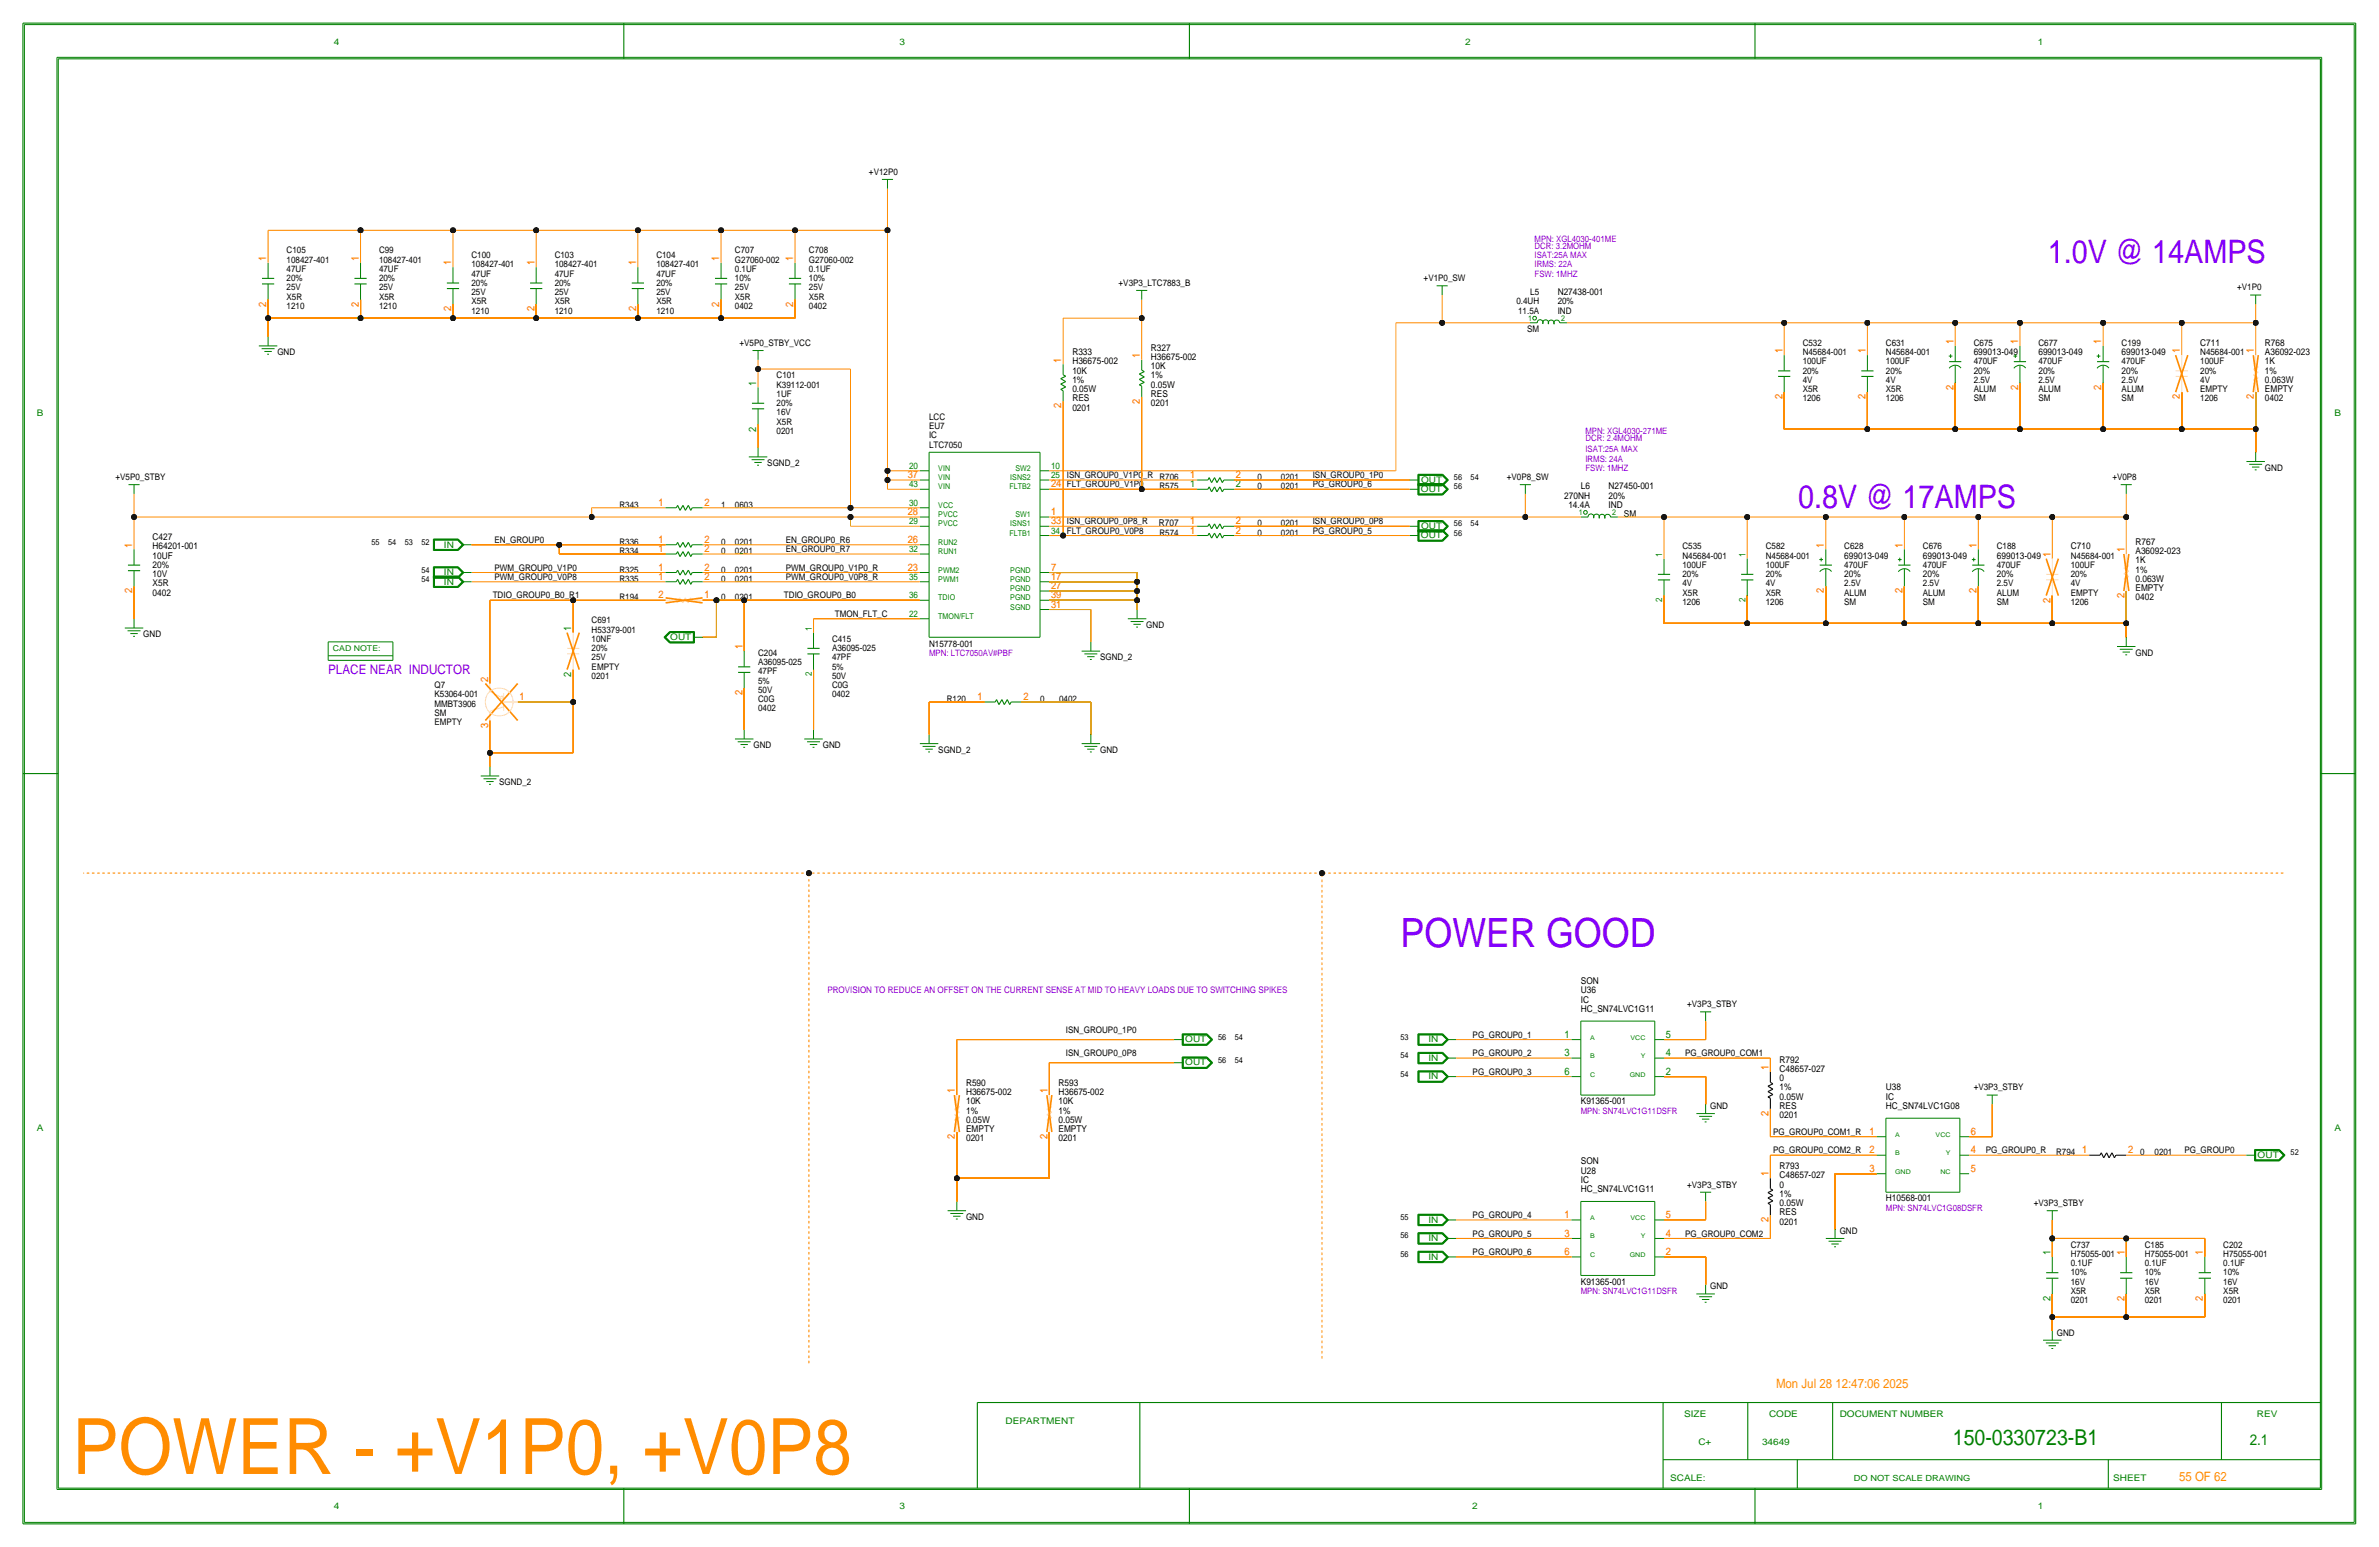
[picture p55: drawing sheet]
<svg xmlns="http://www.w3.org/2000/svg" width="654mm" height="425mm" viewBox="0 0 654 425" stroke-linecap="round" stroke-linejoin="round" font-family="sans-serif">
<defs><g id="words">
<text font-size="21.3" x="19.9" y="404.8">POWER - +V1P0, +V0P8</text>
<text font-size="11.1" x="384.8" y="260.1">POWER GOOD</text>
<g font-size="8.9">
<text x="562.6" y="72.1">1.0V @ 14AMPS</text>
<text x="494" y="139.4">0.8V @ 17AMPS</text>
</g>
<text font-size="6" x="536.5" y="397">150-0330723-B1</text>
<text font-size="4.1" x="618.1" y="397">2.1</text>
<text font-size="3.6" x="90.2" y="185.2">PLACE NEAR INDUCTOR</text>
<g font-size="3.5">
<text x="488" y="381.3">Mon Jul 28 12:47:06 2025</text>
<text x="598.7" y="406.8">55 OF 62</text>
</g>
<g font-size="2.9">
<text x="73.2" y="71.6" transform="rotate(-90 73.2 71.6)">1</text>
<text x="98.6" y="71.6" transform="rotate(-90 98.6 71.6)">1</text>
<text x="197.6" y="71.6" transform="rotate(-90 197.6 71.6)">1</text>
<text x="217.9" y="71.6" transform="rotate(-90 217.9 71.6)">1</text>
<text x="124" y="72.9" transform="rotate(-90 124 72.9)">1</text>
<text x="146.8" y="72.9" transform="rotate(-90 146.8 72.9)">1</text>
<text x="174.8" y="72.9" transform="rotate(-90 174.8 72.9)">1</text>
<text x="73.2" y="84.2" transform="rotate(-90 73.2 84.2)">2</text>
<text x="98.6" y="84.2" transform="rotate(-90 98.6 84.2)">2</text>
<text x="124" y="85.5" transform="rotate(-90 124 85.5)">2</text>
<text x="146.8" y="85.5" transform="rotate(-90 146.8 85.5)">2</text>
<text x="174.8" y="85.5" transform="rotate(-90 174.8 85.5)">2</text>
<text x="197.6" y="84.2" transform="rotate(-90 197.6 84.2)">2</text>
<text x="217.9" y="84.2" transform="rotate(-90 217.9 84.2)">2</text>
<text x="536.7" y="94.5" transform="rotate(-90 536.7 94.5)">1</text>
<text x="554.5" y="94.5" transform="rotate(-90 554.5 94.5)">1</text>
<text x="577.3" y="94.5" transform="rotate(-90 577.3 94.5)">1</text>
<text x="291.6" y="99.6" transform="rotate(-90 291.6 99.6)">1</text>
<text x="313.2" y="98.3" transform="rotate(-90 313.2 98.3)">1</text>
<text x="489.7" y="97" transform="rotate(-90 489.7 97)">1</text>
<text x="512.6" y="97" transform="rotate(-90 512.6 97)">1</text>
<text x="598.9" y="97" transform="rotate(-90 598.9 97)">1</text>
<text x="619.3" y="97" transform="rotate(-90 619.3 97)">1</text>
<text x="207.8" y="105.9" transform="rotate(-90 207.8 105.9)">1</text>
<text x="536.7" y="107.1" transform="rotate(-90 536.7 107.1)">2</text>
<text x="554.5" y="107.1" transform="rotate(-90 554.5 107.1)">2</text>
<text x="577.3" y="107.1" transform="rotate(-90 577.3 107.1)">2</text>
<text x="291.6" y="112.2" transform="rotate(-90 291.6 112.2)">2</text>
<text x="313.2" y="110.9" transform="rotate(-90 313.2 110.9)">2</text>
<text x="489.7" y="109.6" transform="rotate(-90 489.7 109.6)">2</text>
<text x="512.6" y="109.6" transform="rotate(-90 512.6 109.6)">2</text>
<text x="598.9" y="109.6" transform="rotate(-90 598.9 109.6)">2</text>
<text x="619.3" y="109.6" transform="rotate(-90 619.3 109.6)">2</text>
<text x="207.8" y="118.5" transform="rotate(-90 207.8 118.5)">2</text>
<text x="249.4" y="131.3">37</text>
<text x="327" y="131.3">1</text>
<text x="339.6" y="131.3">2</text>
<text x="288.8" y="133.9">24</text>
<text x="327" y="133.9">1</text>
<text x="339.6" y="133.9">2</text>
<text x="181" y="138.9">1</text>
<text x="193.5" y="138.9">2</text>
<text x="249.4" y="141.5">28</text>
<text x="288.8" y="141.5">1</text>
<text x="181" y="149.1">1</text>
<text x="193.5" y="149.1">2</text>
<text x="249.4" y="149.1">26</text>
<text x="288.8" y="144">33</text>
<text x="327" y="146.6">1</text>
<text x="327" y="144">1</text>
<text x="339.6" y="146.6">2</text>
<text x="339.6" y="144">2</text>
<text x="36.3" y="150.4" transform="rotate(-90 36.3 150.4)">1</text>
<text x="181" y="151.6">1</text>
<text x="193.5" y="151.6">2</text>
<text x="501.1" y="150.4" transform="rotate(-90 501.1 150.4)">1</text>
<text x="522.7" y="150.4" transform="rotate(-90 522.7 150.4)">1</text>
<text x="543.1" y="150.4" transform="rotate(-90 543.1 150.4)">1</text>
<text x="583.7" y="151.6" transform="rotate(-90 583.7 151.6)">1</text>
<text x="181" y="159.3">1</text>
<text x="181" y="156.7">1</text>
<text x="193.5" y="159.3">2</text>
<text x="193.5" y="156.7">2</text>
<text x="249.4" y="156.7">23</text>
<text x="288.8" y="161.8">27</text>
<text x="288.8" y="159.3">17</text>
<text x="288.8" y="156.7">7</text>
<text x="36.3" y="163" transform="rotate(-90 36.3 163)">2</text>
<text x="181" y="164.3">2</text>
<text x="193.5" y="164.3">1</text>
<text x="288.8" y="166.9">31</text>
<text x="288.8" y="164.3">39</text>
<text x="501.1" y="163" transform="rotate(-90 501.1 163)">2</text>
<text x="522.7" y="163" transform="rotate(-90 522.7 163)">2</text>
<text x="543.1" y="163" transform="rotate(-90 543.1 163)">2</text>
<text x="563.4" y="165.5" transform="rotate(-90 563.4 165.5)">2</text>
<text x="583.7" y="164.2" transform="rotate(-90 583.7 164.2)">2</text>
<text x="157" y="173.2" transform="rotate(-90 157 173.2)">1</text>
<text x="204" y="178.3" transform="rotate(-90 204 178.3)">1</text>
<text x="157" y="185.8" transform="rotate(-90 157 185.8)">2</text>
<text x="134.1" y="187.2" transform="rotate(-90 134.1 187.2)">2</text>
<text x="204" y="190.9" transform="rotate(-90 204 190.9)">2</text>
<text x="142.7" y="192.3">1</text>
<text x="268.6" y="192.3">1</text>
<text x="281.2" y="192.3">2</text>
<text x="134.1" y="199.8" transform="rotate(-90 134.1 199.8)">3</text>
<text x="429.9" y="285">1</text>
<text x="457.7" y="285">5</text>
<text x="429.9" y="290.1">3</text>
<text x="457.7" y="290.1">4</text>
<text x="485.9" y="293.9" transform="rotate(-90 485.9 293.9)">1</text>
<text x="429.9" y="295.1">6</text>
<text x="457.7" y="295.1">2</text>
<text x="262.4" y="300.2" transform="rotate(-90 262.4 300.2)">1</text>
<text x="287.8" y="300.2" transform="rotate(-90 287.8 300.2)">1</text>
<text x="513.7" y="311.7">1</text>
<text x="541.5" y="311.7">6</text>
<text x="262.4" y="312.8" transform="rotate(-90 262.4 312.8)">2</text>
<text x="287.8" y="312.8" transform="rotate(-90 287.8 312.8)">2</text>
<text x="513.7" y="316.7">2</text>
<text x="541.5" y="316.7">4</text>
<text x="572.1" y="316.7">1</text>
<text x="584.7" y="316.7">2</text>
<text x="485.9" y="323.1" transform="rotate(-90 485.9 323.1)">1</text>
<text x="513.7" y="321.8">3</text>
<text x="541.5" y="321.8">5</text>
<text x="429.9" y="334.5">1</text>
<text x="457.7" y="334.5">5</text>
<text x="429.9" y="339.6">3</text>
<text x="457.7" y="339.6">4</text>
<text x="429.9" y="344.7">6</text>
<text x="457.7" y="344.7">2</text>
<text x="563.4" y="344.7" transform="rotate(-90 563.4 344.7)">1</text>
<text x="583.7" y="344.7" transform="rotate(-90 583.7 344.7)">1</text>
<text x="605.3" y="344.7" transform="rotate(-90 605.3 344.7)">1</text>
<text x="583.7" y="357.3" transform="rotate(-90 583.7 357.3)">2</text>
<text x="605.3" y="357.3" transform="rotate(-90 605.3 357.3)">2</text>
</g>
<g font-size="2.9" fill="#f00">
<text x="563.4" y="152.9" transform="rotate(-90 563.4 152.9)">1</text>
<text x="485.9" y="306.5" transform="rotate(-90 485.9 306.5)">2</text>
<text x="485.9" y="335.7" transform="rotate(-90 485.9 335.7)">2</text>
</g>
<text font-size="2.9" fill="#008000" x="563.4" y="357.3" transform="rotate(-90 563.4 357.3)">2</text>
<g font-size="2.6">
<text x="428" y="81">N27438-001</text>
<text x="604.5" y="95">C711</text>
<text x="622.3" y="95">R768</text>
<text x="294.6" y="100.1">H36675-002</text>
<text x="294.6" y="97.5">R333</text>
<text x="316.2" y="98.8">H36675-002</text>
<text x="316.2" y="101.3">10K</text>
<text x="316.2" y="96.3">R327</text>
<text x="542.3" y="97.5">699013-049</text>
<text x="560.1" y="97.5">699013-049</text>
<text x="582.9" y="97.5">699013-049</text>
<text x="622.3" y="100.1">1K</text>
<text x="622.3" y="97.5">A36092-023</text>
<text x="294.6" y="107.7">0.05W</text>
<text x="294.6" y="105.2">1%</text>
<text x="294.6" y="102.6">10K</text>
<text x="316.2" y="103.9">1%</text>
<text x="316.2" y="106.4">0.05W</text>
<text x="542.3" y="102.6">20%</text>
<text x="560.1" y="102.6">20%</text>
<text x="582.9" y="102.6">20%</text>
<text x="622.3" y="107.7">EMPTY</text>
<text x="622.3" y="105.2">0.063W</text>
<text x="622.3" y="102.6">1%</text>
<text x="294.6" y="110.2">RES</text>
<text x="294.6" y="112.8">0201</text>
<text x="316.2" y="109">RES</text>
<text x="316.2" y="111.5">0201</text>
<text x="622.3" y="110.2">0402</text>
<text x="429.8" y="136.9">270NH</text>
<text x="434.3" y="134.4">L6</text>
<text x="442" y="136.9">20%</text>
<text x="442" y="134.4">N27450-001</text>
<text x="430.9" y="139.4">14.4A</text>
<text x="442" y="139.4">IND</text>
<text x="446.2" y="142">SM</text>
<text x="41.9" y="148.3">C427</text>
<text x="318.4" y="144.5">R707</text>
<text x="586.7" y="149.6">R767</text>
<text x="41.9" y="156">20%</text>
<text x="41.9" y="150.9">H64201-001</text>
<text x="41.9" y="153.4">10UF</text>
<text x="506.7" y="153.4">699013-049</text>
<text x="528.3" y="153.4">699013-049</text>
<text x="548.6" y="153.4">699013-049</text>
<text x="569" y="150.9">C710</text>
<text x="586.7" y="152.1">A36092-023</text>
<text x="586.7" y="154.7">1K</text>
<text x="41.9" y="158.5">10V</text>
<text x="41.9" y="161">X5R</text>
<text x="506.7" y="158.5">20%</text>
<text x="528.3" y="158.5">20%</text>
<text x="548.6" y="158.5">20%</text>
<text x="586.7" y="159.8">0.063W</text>
<text x="586.7" y="157.2">1%</text>
<text x="41.9" y="163.6">0402</text>
<text x="586.7" y="164.8">0402</text>
<text x="586.7" y="162.3">EMPTY</text>
<text x="434.3" y="270.3">SON</text>
<text x="434.3" y="272.8">U36</text>
<text x="434.3" y="275.3">IC</text>
<text x="434.3" y="277.9">HC_SN74LVC1G11</text>
<text x="488.9" y="291.8">R792</text>
<text x="265.4" y="298.2">R590</text>
<text x="290.8" y="298.2">R593</text>
<text x="488.9" y="294.4">C48657-027</text>
<text x="488.9" y="296.9">0</text>
<text x="488.9" y="299.5">1%</text>
<text x="518.2" y="299.5">U38</text>
<text x="265.4" y="300.7">H36675-002</text>
<text x="265.4" y="305.8">1%</text>
<text x="265.4" y="303.3">10K</text>
<text x="290.8" y="300.7">H36675-002</text>
<text x="290.8" y="303.3">10K</text>
<text x="290.8" y="305.8">1%</text>
<text x="434.3" y="303.3">K91365-001</text>
<text x="488.9" y="302">0.05W</text>
<text x="488.9" y="304.5">RES</text>
<text x="518.2" y="304.5">HC_SN74LVC1G08</text>
<text x="518.2" y="302">IC</text>
<text x="265.4" y="310.9">EMPTY</text>
<text x="265.4" y="308.4">0.05W</text>
<text x="290.8" y="310.9">EMPTY</text>
<text x="290.8" y="308.4">0.05W</text>
<text x="488.9" y="307.1">0201</text>
<text x="265.4" y="313.4">0201</text>
<text x="290.8" y="313.4">0201</text>
<text x="434.3" y="322.3">U28</text>
<text x="434.3" y="319.8">SON</text>
<text x="488.9" y="321.1">R793</text>
<text x="488.9" y="323.6">C48657-027</text>
<text x="434.3" y="324.9">IC</text>
<text x="434.3" y="327.4">HC_SN74LVC1G11</text>
<text x="488.9" y="328.7">1%</text>
<text x="488.9" y="326.1">0</text>
<text x="518.2" y="329.9">H10568-001</text>
<text x="488.9" y="333.8">RES</text>
<text x="488.9" y="331.2">0.05W</text>
<text x="488.9" y="336.3">0201</text>
<text x="434.3" y="352.8">K91365-001</text>
</g>
<g font-size="2.5" fill="#008000">
<text x="91.7" y="12.2">4</text>
<text x="249.8" y="128.8">20</text>
<text x="288.8" y="128.8">10</text>
<text x="288.8" y="131.3">25</text>
<text x="249.8" y="133.9">43</text>
<text x="249.8" y="138.9">30</text>
<text x="249.8" y="144">29</text>
<text x="288.8" y="146.6">34</text>
<text x="122" y="150.4">IN</text>
<text x="249.8" y="151.6">32</text>
<text x="122" y="158">IN</text>
<text x="122" y="160.5">IN</text>
<text x="249.8" y="159.3">35</text>
<text x="249.8" y="164.3">36</text>
<text x="249.8" y="169.4">22</text>
<text x="325.7" y="286.3">OUT</text>
<text x="325.7" y="292.6">OUT</text>
</g>
<g font-size="2.5">
<text x="247.1" y="12.2">3</text>
<text x="402.5" y="12.2">2</text>
<text x="559.9" y="12.2">1</text>
<text x="238.8" y="48">+V12P0</text>
<text x="78.7" y="69.6">C105</text>
<text x="104.1" y="69.6">C99</text>
<text x="129.5" y="70.9">C100</text>
<text x="152.4" y="70.9">C103</text>
<text x="180.3" y="70.9">C104</text>
<text x="201.9" y="69.6">C707</text>
<text x="222.2" y="69.6">C708</text>
<text x="78.7" y="72.1">108427-401</text>
<text x="78.7" y="74.7">47UF</text>
<text x="78.7" y="77.2">20%</text>
<text x="104.1" y="72.1">108427-401</text>
<text x="104.1" y="74.7">47UF</text>
<text x="104.1" y="77.2">20%</text>
<text x="129.5" y="73.4">108427-401</text>
<text x="129.5" y="75.9">47UF</text>
<text x="152.4" y="73.4">108427-401</text>
<text x="152.4" y="75.9">47UF</text>
<text x="180.3" y="73.4">108427-401</text>
<text x="180.3" y="75.9">47UF</text>
<text x="201.9" y="72.1">G27060-002</text>
<text x="201.9" y="77.2">10%</text>
<text x="201.9" y="74.7">0.1UF</text>
<text x="222.2" y="72.1">G27060-002</text>
<text x="222.2" y="77.2">10%</text>
<text x="222.3" y="74.7">0.1UF</text>
<text x="391.2" y="77.2">+V1P0_SW</text>
<text x="78.7" y="82.3">X5R</text>
<text x="78.7" y="79.8">25V</text>
<text x="104.1" y="82.3">X5R</text>
<text x="104.1" y="79.8">25V</text>
<text x="129.5" y="83.6">X5R</text>
<text x="129.5" y="81">25V</text>
<text x="129.5" y="78.5">20%</text>
<text x="152.4" y="83.6">X5R</text>
<text x="152.4" y="81">25V</text>
<text x="152.4" y="78.5">20%</text>
<text x="180.3" y="83.6">X5R</text>
<text x="180.3" y="81">25V</text>
<text x="180.3" y="78.5">20%</text>
<text x="201.9" y="82.3">X5R</text>
<text x="201.9" y="79.8">25V</text>
<text x="222.2" y="82.3">X5R</text>
<text x="222.2" y="79.8">25V</text>
<text x="307.3" y="78.5">+V3P3_LTC7883_B</text>
<text x="416.6" y="83.6">0.4UH</text>
<text x="420.4" y="81">L5</text>
<text x="428" y="83.6">20%</text>
<text x="614.7" y="79.8">+V1P0</text>
<text x="78.7" y="84.8">1210</text>
<text x="104.1" y="84.8">1210</text>
<text x="129.5" y="86.1">1210</text>
<text x="152.4" y="86.1">1210</text>
<text x="180.3" y="86.1">1210</text>
<text x="201.9" y="84.8">0402</text>
<text x="222.2" y="84.8">0402</text>
<text x="417.1" y="86.1">11.5A</text>
<text x="428" y="86.1">IND</text>
<text x="203.2" y="95">+V5P0_STBY_VCC</text>
<text x="419.6" y="91.2">SM</text>
<text x="495.3" y="95">C532</text>
<text x="518.2" y="95">C631</text>
<text x="542.3" y="95">C675</text>
<text x="560.1" y="95">C677</text>
<text x="582.9" y="95">C199</text>
<text x="76.2" y="97.5">GND</text>
<text x="495.3" y="97.5">N45684-001</text>
<text x="495.3" y="100.1">100UF</text>
<text x="518.2" y="97.5">N45684-001</text>
<text x="518.2" y="100.1">100UF</text>
<text x="542.3" y="100.1">470UF</text>
<text x="560.1" y="100.1">470UF</text>
<text x="582.9" y="100.1">470UF</text>
<text x="604.5" y="100.1">100UF</text>
<text x="604.5" y="97.5">N45684-001</text>
<text x="213.4" y="106.4">K39112-001</text>
<text x="213.4" y="103.9">C101</text>
<text x="495.3" y="102.6">20%</text>
<text x="495.3" y="107.7">X5R</text>
<text x="495.3" y="105.2">4V</text>
<text x="518.2" y="102.6">20%</text>
<text x="518.2" y="107.7">X5R</text>
<text x="518.2" y="105.2">4V</text>
<text x="542.3" y="107.7">ALUM</text>
<text x="542.3" y="105.2">2.5V</text>
<text x="560.1" y="107.7">ALUM</text>
<text x="560.1" y="105.2">2.5V</text>
<text x="582.9" y="105.2">2.5V</text>
<text x="582.9" y="107.7">ALUM</text>
<text x="604.5" y="102.6">20%</text>
<text x="604.5" y="107.7">EMPTY</text>
<text x="604.5" y="105.2">4V</text>
<text x="213.4" y="111.5">20%</text>
<text x="213.4" y="109">1UF</text>
<text x="495.3" y="110.2">1206</text>
<text x="518.2" y="110.2">1206</text>
<text x="542.3" y="110.2">SM</text>
<text x="560.1" y="110.2">SM</text>
<text x="582.9" y="110.2">SM</text>
<text x="604.5" y="110.2">1206</text>
<text x="10.2" y="114.3">B</text>
<text x="213.4" y="114">16V</text>
<text x="213.4" y="116.6">X5R</text>
<text x="213.4" y="119.1">0201</text>
<text x="255.3" y="115.3">LCC</text>
<text x="255.3" y="117.9">EU7</text>
<text x="641.4" y="114.3">B</text>
<text x="255.3" y="120.4">IC</text>
<text x="255.3" y="122.9">LTC7050</text>
<text x="31.7" y="131.8">+V5P0_STBY</text>
<text x="210.8" y="128">SGND_2</text>
<text x="293.1" y="131.3">ISN_GROUP0_V1P0_R R706</text>
<text x="345.5" y="131.8">0</text>
<text x="351.9" y="131.8">0201</text>
<text x="360.7" y="131.3">ISN_GROUP0_1P0</text>
<text x="414" y="131.8">+V0P8_SW</text>
<text x="580.4" y="131.8">+V0P8</text>
<text x="622.3" y="129.3">GND</text>
<text x="293.1" y="133.9">FLT_GROUP0_V1P0</text>
<text x="318.6" y="134.4">R575</text>
<text x="345.5" y="134.4">0</text>
<text x="351.9" y="134.4">0201</text>
<text x="360.7" y="133.9">PG_GROUP0_6</text>
<text x="390.4" y="135.1">OUT</text>
<text x="390.4" y="132.6">OUT</text>
<text x="170.2" y="139.4">R343</text>
<text x="198.2" y="139.4">1</text>
<text x="201.9" y="139.4">0603</text>
<text x="135.9" y="149.1">EN_GROUP0</text>
<text x="170.2" y="149.6">R336</text>
<text x="198.2" y="149.6">0</text>
<text x="201.9" y="149.6">0201</text>
<text x="215.9" y="149.1">EN_GROUP0_R6</text>
<text x="293.1" y="146.6">FLT_GROUP0_V0P8</text>
<text x="293.1" y="144">ISN_GROUP0_0P8_R</text>
<text x="318.6" y="147.1">R574</text>
<text x="345.5" y="147.1">0</text>
<text x="345.5" y="144.5">0</text>
<text x="351.9" y="147.1">0201</text>
<text x="351.9" y="144.5">0201</text>
<text x="360.7" y="144">ISN_GROUP0_0P8</text>
<text x="360.7" y="146.6">PG_GROUP0_5</text>
<text x="390.4" y="147.8">OUT</text>
<text x="390.4" y="145.3">OUT</text>
<text x="170.2" y="152.1">R334</text>
<text x="198.2" y="152.1">0</text>
<text x="201.9" y="152.1">0201</text>
<text x="215.9" y="151.6">EN_GROUP0_R7</text>
<text x="456.7" y="152.9" transform="rotate(-90 456.7 152.9)">1</text>
<text x="462.3" y="153.4">N45684-001</text>
<text x="462.3" y="150.9">C535</text>
<text x="462.3" y="156">100UF</text>
<text x="479.6" y="152.9" transform="rotate(-90 479.6 152.9)">1</text>
<text x="485.1" y="153.4">N45684-001</text>
<text x="485.1" y="150.9">C582</text>
<text x="485.1" y="156">100UF</text>
<text x="506.7" y="150.9">C628</text>
<text x="506.7" y="156">470UF</text>
<text x="528.3" y="156">470UF</text>
<text x="528.3" y="150.9">C676</text>
<text x="548.6" y="156">470UF</text>
<text x="548.6" y="150.9">C188</text>
<text x="569" y="156">100UF</text>
<text x="569" y="153.4">N45684-001</text>
<text x="135.9" y="156.7">PWM_GROUP0_V1P0</text>
<text x="135.9" y="159.3">PWM_GROUP0_V0P8</text>
<text x="170.2" y="159.8">R335</text>
<text x="170.2" y="157.2">R325</text>
<text x="198.2" y="159.8">0</text>
<text x="198.2" y="157.2">0</text>
<text x="201.9" y="159.8">0201</text>
<text x="201.9" y="157.2">0201</text>
<text x="215.9" y="159.3">PWM_GROUP0_V0P8_R</text>
<text x="215.9" y="156.7">PWM_GROUP0_V1P0_R</text>
<text x="462.3" y="158.5">20%</text>
<text x="462.3" y="161">4V</text>
<text x="485.1" y="158.5">20%</text>
<text x="485.1" y="161">4V</text>
<text x="506.7" y="161">2.5V</text>
<text x="528.3" y="161">2.5V</text>
<text x="548.6" y="161">2.5V</text>
<text x="569" y="158.5">20%</text>
<text x="569" y="161">4V</text>
<text x="135.4" y="164.3">TDIO_GROUP0_B0_R1</text>
<text x="170.2" y="164.8">R194</text>
<text x="198.1" y="164.8">0</text>
<text x="201.9" y="164.8">0201</text>
<text x="215.4" y="164.3">TDIO_GROUP0_B0</text>
<text x="456.7" y="165.3" transform="rotate(-90 456.7 165.3)">2</text>
<text x="462.3" y="166.1">1206</text>
<text x="462.3" y="163.6">X5R</text>
<text x="479.6" y="165.3" transform="rotate(-90 479.6 165.3)">2</text>
<text x="485.1" y="163.6">X5R</text>
<text x="485.1" y="166.1">1206</text>
<text x="506.7" y="163.6">ALUM</text>
<text x="506.7" y="166.1">SM</text>
<text x="528.3" y="163.6">ALUM</text>
<text x="528.3" y="166.1">SM</text>
<text x="548.6" y="163.6">ALUM</text>
<text x="548.6" y="166.1">SM</text>
<text x="569" y="166.1">1206</text>
<text x="569" y="163.6">EMPTY</text>
<text x="162.6" y="173.7">H53379-001</text>
<text x="162.6" y="171.2">C691</text>
<text x="223" y="173.2" transform="rotate(-90 223 173.2)">1</text>
<text x="229.4" y="169.4">TMON_FLT_C</text>
<text x="315" y="172.5">GND</text>
<text x="39.4" y="175">GND</text>
<text x="162.6" y="176.3">10NF</text>
<text x="162.6" y="178.8">20%</text>
<text x="184.1" y="175.8">OUT</text>
<text x="228.6" y="178.8">A36095-025</text>
<text x="228.6" y="176.3">C415</text>
<text x="255.3" y="177.5">N15778-001</text>
<text x="162.6" y="181.4">25V</text>
<text x="162.6" y="183.9">EMPTY</text>
<text x="208.3" y="185.2">47PF</text>
<text x="208.3" y="182.6">A36095-025</text>
<text x="208.3" y="180.1">C204</text>
<text x="223" y="185.6" transform="rotate(-90 223 185.6)">2</text>
<text x="228.6" y="181.4">47PF</text>
<text x="228.6" y="183.9">5%</text>
<text x="302.3" y="181.4">SGND_2</text>
<text x="586.7" y="180.1">GND</text>
<text x="119.4" y="191.5">K53064-001</text>
<text x="119.4" y="189">Q7</text>
<text x="162.6" y="186.4">0201</text>
<text x="208.3" y="190.2">50V</text>
<text x="208.3" y="187.7">5%</text>
<text x="228.6" y="191.5">0402</text>
<text x="228.6" y="186.4">50V</text>
<text x="228.6" y="189">C0G</text>
<text x="119.4" y="196.6">SM</text>
<text x="119.4" y="194.1">MMBT3906</text>
<text x="208.3" y="192.8">C0G</text>
<text x="208.3" y="195.3">0402</text>
<text x="260.1" y="192.8">R120</text>
<text x="285.8" y="192.8">0</text>
<text x="291" y="192.8">0402</text>
<text x="119.4" y="199.1">EMPTY</text>
<text x="207" y="205.5">GND</text>
<text x="226.1" y="205.5">GND</text>
<text x="257.8" y="206.8">SGND_2</text>
<text x="302.3" y="206.8">GND</text>
<text x="137.2" y="215.6">SGND_2</text>
<text x="227.3" y="272.8">PROVISION TO REDUCE AN OFFSET ON THE CURRENT SENSE AT MID TO HEAVY LOADS DUE TO SWITCHING SPIKES</text>
<text x="463.5" y="276.6">+V3P3_STBY</text>
<text x="292.9" y="283.7">ISN_GROUP0_1P0</text>
<text x="392.5" y="286.3">IN</text>
<text x="404.6" y="285">PG_GROUP0_1</text>
<text x="292.9" y="290.1">ISN_GROUP0_0P8</text>
<text x="392.5" y="291.3">IN</text>
<text x="404.6" y="290.1">PG_GROUP0_2</text>
<text x="463" y="290.1">PG_GROUP0_COM1</text>
<text x="392.5" y="296.4">IN</text>
<text x="404.6" y="295.1">PG_GROUP0_3</text>
<text x="542.3" y="299.5">+V3P3_STBY</text>
<text x="469.9" y="304.5">GND</text>
<text x="10.2" y="310.6">A</text>
<text x="487.2" y="311.7">PG_GROUP0_COM1_R</text>
<text x="641.4" y="310.6">A</text>
<text x="487.2" y="316.7">PG_GROUP0_COM2_R</text>
<text x="545.6" y="316.7">PG_GROUP0_R</text>
<text x="564.9" y="317.2">R794</text>
<text x="588" y="317.2">0</text>
<text x="592" y="317.2">0201</text>
<text x="600.2" y="316.7">PG_GROUP0</text>
<text x="620.3" y="318">OUT</text>
<text x="463.5" y="326.1">+V3P3_STBY</text>
<text x="265.4" y="335">GND</text>
<text x="392.5" y="335.8">IN</text>
<text x="404.6" y="334.5">PG_GROUP0_4</text>
<text x="558.8" y="331.2">+V3P3_STBY</text>
<text x="392.5" y="340.9">IN</text>
<text x="404.6" y="339.6">PG_GROUP0_5</text>
<text x="463" y="339.6">PG_GROUP0_COM2</text>
<text x="505.5" y="338.8">GND</text>
<text x="392.5" y="345.9">IN</text>
<text x="404.6" y="344.7">PG_GROUP0_6</text>
<text x="569" y="347.7">0.1UF</text>
<text x="569" y="345.2">H75055-001</text>
<text x="569" y="342.6">C737</text>
<text x="589.3" y="342.6">C185</text>
<text x="589.3" y="347.7">0.1UF</text>
<text x="589.3" y="345.2">H75055-001</text>
<text x="610.9" y="342.6">C202</text>
<text x="610.9" y="347.7">0.1UF</text>
<text x="610.9" y="345.2">H75055-001</text>
<text x="569" y="350.3">10%</text>
<text x="569" y="352.8">16V</text>
<text x="589.3" y="352.8">16V</text>
<text x="589.3" y="350.3">10%</text>
<text x="610.9" y="350.3">10%</text>
<text x="610.9" y="352.8">16V</text>
<text x="469.9" y="354.1">GND</text>
<text x="569" y="357.9">0201</text>
<text x="569" y="355.3">X5R</text>
<text x="589.3" y="357.9">0201</text>
<text x="589.3" y="355.3">X5R</text>
<text x="610.9" y="357.9">0201</text>
<text x="610.9" y="355.3">X5R</text>
<text x="565.1" y="366.8">GND</text>
<text x="462.7" y="389.1">SIZE</text>
<text x="486.1" y="389.1">CODE</text>
<text x="505.5" y="389.1">DOCUMENT NUMBER</text>
<text x="620.1" y="389.1">REV</text>
<text x="276.3" y="391.1">DEPARTMENT</text>
<text x="466.6" y="397">C+</text>
<text x="484.1" y="397">34649</text>
<text x="458.9" y="406.8">SCALE:</text>
<text x="580.6" y="406.8">SHEET</text>
<text x="91.7" y="414.5">4</text>
<text x="247.1" y="414.5">3</text>
<text x="404.5" y="414.5">2</text>
<text x="559.9" y="414.5">1</text>
</g>
<g font-size="2.4">
<text x="421.6" y="66.3">MPN: XGL4030-401ME</text>
<text x="421.6" y="68.3">DCR: 3.2MOHM</text>
<text x="421.6" y="70.9">ISAT:25A MAX</text>
<text x="421.6" y="73.4">IRMS: 22A</text>
<text x="421.6" y="75.9">FSW: 1MHZ</text>
<text x="435.6" y="119.2">MPN: XGL4030-271ME</text>
<text x="435.6" y="124.2">ISAT:25A MAX</text>
<text x="435.6" y="121.2">DCR: 2.4MOHM</text>
<text x="435.6" y="126.7">IRMS: 24A</text>
<text x="435.6" y="129.3">FSW: 1MHZ</text>
<text x="255.3" y="180.1">MPN: LTC7050AV#PBF</text>
<text x="434.3" y="305.8">MPN: SN74LVC1G11DSFR</text>
<text x="518.2" y="332.5">MPN: SN74LVC1G08DSFR</text>
<text x="434.3" y="355.3">MPN: SN74LVC1G11DSFR</text>
</g>
<g font-size="2.3">
<text x="399.5" y="131.8">56</text>
<text x="404.1" y="131.8">54</text>
<text x="399.5" y="134.4">56</text>
<text x="102.1" y="149.6">55</text>
<text x="106.6" y="149.6">54</text>
<text x="111.2" y="149.6">53</text>
<text x="115.8" y="149.6">52</text>
<text x="399.5" y="144.5">56</text>
<text x="399.5" y="147.1">56</text>
<text x="404.1" y="144.5">54</text>
<text x="115.8" y="157.2">54</text>
<text x="115.8" y="159.8">54</text>
<text x="334.7" y="285.5">56</text>
<text x="339.3" y="285.5">54</text>
<text x="384.8" y="285.5">53</text>
<text x="334.7" y="291.8">56</text>
<text x="339.3" y="291.8">54</text>
<text x="384.8" y="290.6">54</text>
<text x="384.8" y="295.7">54</text>
<text x="629.4" y="317.2">52</text>
<text x="384.8" y="335">55</text>
<text x="384.8" y="340.1">56</text>
<text x="384.8" y="345.2">56</text>
<text x="509.4" y="406.8">DO NOT SCALE DRAWING</text>
</g>
<g font-size="2.2">
<text x="419.9" y="88.1">1</text>
<text x="428.9" y="88.1">2</text>
<text x="257.8" y="129.3">VIN</text>
<text x="257.8" y="131.8">VIN</text>
<text x="277.6" y="131.8">ISNS2</text>
<text x="279" y="129.3">SW2</text>
<text x="257.8" y="134.4">VIN</text>
<text x="277.4" y="134.4">FLTB2</text>
<text x="257.8" y="142">PVCC</text>
<text x="257.8" y="139.4">VCC</text>
<text x="279" y="142">SW1</text>
<text x="433.8" y="141.5">1</text>
<text x="442.9" y="141.5">2</text>
<text x="257.8" y="149.6">RUN2</text>
<text x="257.8" y="144.5">PVCC</text>
<text x="277.4" y="147.1">FLTB1</text>
<text x="277.6" y="144.5">ISNS1</text>
<text x="257.8" y="152.1">RUN1</text>
<text x="257.8" y="159.8">PWM1</text>
<text x="257.8" y="157.2">PWM2</text>
<text x="277.6" y="159.8">PGND</text>
<text x="277.6" y="157.2">PGND</text>
<text x="257.8" y="164.8">TDIO</text>
<text x="277.6" y="167.4">SGND</text>
<text x="277.6" y="162.3">PGND</text>
<text x="277.6" y="164.8">PGND</text>
<text x="257.8" y="169.9">TMON/FLT</text>
<text x="91.4" y="178.8">CAD NOTE:</text>
</g>
<g font-size="1.8">
<text x="436.9" y="285.5">A</text>
<text x="448" y="285.5">VCC</text>
<text x="436.9" y="290.6">B</text>
<text x="450.8" y="290.6">Y</text>
<text x="436.9" y="295.7">C</text>
<text x="447.8" y="295.7">GND</text>
<text x="520.7" y="312.2">A</text>
<text x="520.7" y="317.2">B</text>
<text x="531.8" y="312.2">VCC</text>
<text x="534.6" y="317.2">Y</text>
<text x="520.7" y="322.3">GND</text>
<text x="533.1" y="322.3">NC</text>
<text x="436.9" y="335">A</text>
<text x="448" y="335">VCC</text>
<text x="436.9" y="340.1">B</text>
<text x="450.8" y="340.1">Y</text>
<text x="436.9" y="345.2">C</text>
<text x="447.8" y="345.2">GND</text>
</g>
</g></defs>
<!-- layer: Print Layer -->
<g fill="none" stroke="#000" stroke-width=".27">
<path d="M6.7 6.8h640.1zM6.7 6.8v411.3zM15.6 15.7h622.3zM15.6 15.7v393.3zM637.9 15.7v393.3zM646.8 6.8v411.3zM242.3 49.3h3.1zM243.8 49.3v2.5zM243.8 51.8v11.4zM73.7 63.2h25.4zM73.7 63.2v8.9zM73.7 78v4.3z"/>
<path d="M73.7 72.1v4.4zM99.1 63.2h25.4zM99.1 63.2v8.9zM99.1 78v4.3zM99.1 72.1v4.4zM124.5 63.2h22.8zM124.5 63.2v10.2zM124.5 79.2v4.4zM124.5 73.4v4.3zM147.3 63.2h28zM147.3 63.2v10.2zM147.3 79.2v4.4z"/>
<path d="M147.3 73.4v4.3zM175.3 63.2h22.8zM175.3 63.2v10.2zM175.3 79.2v4.4zM175.3 73.4v4.3zM198.1 78v4.3zM198.1 72.1v4.4zM198.1 63.2h20.3zM198.1 63.2v8.9zM218.4 78v4.3zM218.4 72.1v4.4zM218.4 63.2h25.4z"/>
<path d="M218.4 63.2v8.9zM243.8 63.2v66.1zM312.2 79.8h3zM313.7 79.8v2.5zM394.7 78.5h3.1zM396.2 78.5v2.5zM71.1 95h5.1zM71.9 95.8h3.5zM72.6 96.5h2.1zM73.4 97.3h.5zM73.7 87.4h25.4zM73.7 82.3v5.1z"/>
<path d="M73.7 87.4v5.1zM73.7 92.5v2.5zM99.1 87.4h25.4zM99.1 82.3v5.1zM124.5 87.4h22.8zM124.5 83.6v3.8zM147.3 87.4h28zM147.3 83.6v3.8zM175.3 87.4h22.8zM175.3 83.6v3.8zM198.1 87.4h20.3zM198.1 82.3v5.1z"/>
<path d="M206.8 96.3h3zM208.3 96.3v2.5zM208.3 98.8v2.5zM218.4 82.3v5.1zM292.1 87.4h21.6zM292.1 87.4v12.7zM313.7 98.8v2.9zM313.7 82.3v5.1zM313.7 87.4v11.4zM383.5 88.6h12.7zM383.5 88.6v40.7zM396.2 88.6h24.2z"/>
<path d="M396.2 81v7.6zM420.4 88.6h2zM422.4 88.7a.81 .81 0 0 1 .9-.9 .81 .81 0 0 1 .6 1.2 .81 .81 0 0 1 .8-1.1 .81 .81 0 0 1 .7 1.1 .81 .81 0 0 1 .8-1.1 .81 .81 0 0 1 .7 1.2M428.5 88.6h2zM428.5 88.7a.81 .81 0 0 0-.9-.8 .81 .81 0 0 0-.6 1.1M430.5 88.6h59.7zM490.2 88.6h22.9zM490.2 88.6v8.9zM490.2 97.5v4.4zM513.1 97.5v4.4zM513.1 88.6h24.1zM513.1 88.6v8.9z"/>
<path d="M535.4 97.8h1zM535.9 97.3v1zM537.2 95v4.3zM537.2 88.6h17.8zM537.2 88.6v6.4zM553.2 97.8h1zM553.7 97.3v1zM555 88.6h22.8zM555 88.6v6.4zM555 95v4.3zM576.1 97.8h1zM576.6 97.3v1z"/>
<path d="M577.8 95v4.3zM577.8 88.6h21.6zM577.8 88.6v6.4zM599.4 88.6h20.4zM599.4 88.6v8.9zM599.4 97.5v4.4zM618.2 81h3.1zM619.8 81v2.6zM619.8 97.5v2.9zM619.8 83.6v5zM619.8 88.6v8.9zM208.3 112.3v4.3z"/>
<path d="M208.3 106.4v4.3zM208.3 101.3h25.4zM208.3 101.3v5.1zM208.3 116.6v6.3zM233.7 101.3v38.1zM292.1 107.3v2.9zM292.1 100.1v2.8zM292.1 110.2v36.9zM313.7 106v3zM313.7 109v25.4zM490.2 117.9h22.9zM490.2 107.7v10.2z"/>
<path d="M490.2 103.4v4.3zM513.1 103.4v4.3zM513.1 117.9h24.1zM513.1 107.7v10.2zM537.2 100.3v4.9zM537.2 117.9h17.8zM537.2 105.2v12.7zM538.8 101.1a2.01 2.01 0 0 0-3.3 0M555 117.9h22.8zM555 105.2v12.7zM555 100.3v4.9zM556.6 101.1a2.01 2.01 0 0 0-3.3 0"/>
<path d="M577.8 100.3v4.9zM577.8 117.9h21.6zM577.8 105.2v12.7zM579.4 101.1a2.01 2.01 0 0 0-3.2 0M599.4 117.9h20.4zM599.4 107.7v10.2zM599.4 103.4v4.3zM619.8 104.7v3zM619.8 107.7v10.2zM619.8 117.9v6.3zM35.3 133.1h3.1zM36.8 135.6v6.4z"/>
<path d="M36.8 133.1v2.5zM162.6 139.4v2.6zM162.6 139.4h20.3zM182.9 139.4h2.9zM190.2 139.4h2.8zM193 139.4h40.7zM205.7 125.5h5.1zM206.5 126.2h3.6zM207.3 127h2zM208 127.8h.5zM208.3 122.9v2.6zM233.7 139.4h19z"/>
<path d="M243.8 129.3h8.9zM243.8 129.3v2.5zM243.8 131.8h8.9zM243.8 131.8v2.6zM243.8 134.4h8.9zM252.7 134.4h2.6zM252.7 131.8h2.6zM252.7 139.4h2.6zM252.7 129.3h2.6zM255.3 124.2v50.8zM255.3 124.2h30.5zM285.8 129.3h2.5z"/>
<path d="M285.8 134.4h2.5zM285.8 131.8h2.5zM285.8 124.2v50.8zM288.3 131.8h40.6zM288.3 134.4h25.4zM288.3 129.3h95.2zM313.7 134.4h15.2zM328.9 131.8h3zM328.9 134.4h3zM336.2 131.8h2.9zM336.2 134.4h2.9zM339.1 131.8h48.2z"/>
<path d="M339.1 134.4h48.2zM387.3 131.8h2.6zM387.3 134.4h2.6zM389.6 130.3h6.8zM389.6 130.3v3.1zM389.6 133.4h6.8zM389.6 132.8h6.8zM389.6 135.9h6.8zM389.6 132.8v3.1zM389.7 130.4h6.6zM389.7 130.4v2.9zM389.7 133.3h6.6z"/>
<path d="M389.7 132.9h6.6zM389.7 132.9v2.9zM389.7 135.8h6.6zM389.8 130.5h6.5zM389.8 130.5v2.7zM389.8 133.2h6.5zM389.8 133h6.5zM389.8 133v2.7zM389.8 135.7h6.5zM389.9 130.6h6.3zM389.9 130.6v2.5zM389.9 133.1h6.3z"/>
<path d="M389.9 133.1v2.5zM389.9 135.6h6.3zM396.2 130.6l1.3 1.2zM396.2 133.1l1.3 1.3zM396.3 130.5l1.4 1.3zM396.3 133.2l1.4-1.4zM396.3 133l1.4 1.4zM396.3 135.7l1.4-1.3zM396.3 133.3l1.5-1.5zM396.3 130.4l1.5 1.4zM396.3 132.9l1.5 1.5zM396.3 135.8l1.5-1.4z"/>
<path d="M396.4 130.3l1.6 1.5zM396.4 133.4l1.6-1.6zM396.4 132.8l1.6 1.6zM396.4 135.9l1.6-1.5zM397.5 131.8l-1.3 1.3zM397.5 134.4l-1.3 1.2zM417.6 133.1h3zM419.1 135.6v6.4zM419.1 133.1v2.5zM582.7 133.1h3zM584.2 135.6v6.4zM584.2 133.1v2.5z"/>
<path d="M617.2 126.7h5.1zM618 127.5h3.5zM618.7 128.3h2.1zM619.5 129h.5zM619.8 124.2v2.5zM36.8 142h125.8zM36.8 142v8.9zM36.8 156.7v4.3zM36.8 150.9v4.3zM119.1 155.7h6.8zM119.1 155.7v3.1zM119.1 158.8h6.8z"/>
<path d="M119.1 148h6.8zM119.1 148v3.2zM119.1 151.2h6.8zM119.1 158.2h6.8zM119.1 158.2v3.1zM119.2 155.8h6.6zM119.2 155.8v2.9zM119.2 158.7h6.6zM119.2 148.1h6.6zM119.2 148.1v3zM119.2 151.1h6.6zM119.2 158.3h6.6z"/>
<path d="M119.2 158.3v2.9zM119.3 155.9h6.5zM119.3 155.9v2.7zM119.3 158.6h6.5zM119.3 148.2h6.5zM119.3 148.2v2.8zM119.3 151h6.5zM119.3 158.4h6.5zM119.3 158.4v2.7zM119.4 156h6.3zM119.4 156v2.5zM119.4 158.5h6.3z"/>
<path d="M119.4 148.3h6.3zM119.4 148.3v2.6zM119.4 150.9h6.3zM119.4 158.5v2.5zM125.7 156l1.3 1.2zM125.7 148.3l1.3 1.3zM125.7 158.5l1.3 1.3zM125.8 155.9l1.4 1.3zM125.8 158.6l1.4-1.4zM125.8 148.2l1.4 1.4zM125.8 151l1.4-1.4zM125.8 158.4l1.4 1.4z"/>
<path d="M125.8 155.8l1.5 1.4zM125.8 148.1l1.5 1.5zM125.8 158.3l1.5 1.5zM125.9 155.7l1.6 1.5zM125.9 158.8l1.6-1.6zM125.9 148l1.6 1.6zM125.9 151.2l1.6-1.6zM125.9 158.2l1.6 1.6zM127 157.2h2.5zM127 157.2l-1.3 1.3zM127 149.6h2.5zM127 149.6l-1.3 1.3z"/>
<path d="M127 159.8h2.5zM127 159.8l-1.3 1.2zM127.3 157.2l-1.5 1.5zM127.3 149.6l-1.5 1.5zM127.3 159.8l-1.5 1.4zM129.5 149.6h24.2zM129.5 159.8h53.4zM129.5 157.2h53.4zM153.7 149.6v2.5zM153.7 149.6h29.2zM153.7 152.1h29.2zM162.6 142h71.1z"/>
<path d="M182.9 159.8h2.9zM182.9 149.6h2.9zM182.9 152.1h2.9zM182.9 157.2h2.9zM190.2 159.8h2.8zM190.2 149.6h2.8zM190.2 152.1h2.8zM190.2 157.2h2.8zM193 149.6h59.7zM193 157.2h59.7zM193 159.8h59.7zM193 152.1h59.7z"/>
<path d="M233.7 142h19zM233.7 142v2.5zM233.7 144.5h19zM252.7 142h2.6zM252.7 149.6h2.6zM252.7 152.1h2.6zM252.7 159.8h2.6zM252.7 157.2h2.6zM252.7 144.5h2.6zM285.8 142h2.5zM285.8 147.1h2.5zM285.8 144.5h2.5z"/>
<path d="M285.8 159.8h2.5zM285.8 157.2h2.5zM288.3 144.5h40.6zM288.3 147.1h3.8zM288.3 157.2h24.1zM288.3 159.8h24.1zM288.3 142h130.8zM292.1 147.1h36.8zM312.4 157.2v2.6zM312.4 159.8v2.5zM328.9 147.1h3zM328.9 144.5h3z"/>
<path d="M336.2 147.1h2.9zM336.2 144.5h2.9zM339.1 147.1h48.2zM339.1 144.5h48.2zM387.3 144.5h2.6zM387.3 147.1h2.6zM389.6 143h6.8zM389.6 143v3.1zM389.6 146.1h6.8zM389.6 145.5h6.8zM389.6 148.6h6.8zM389.6 145.5v3.1z"/>
<path d="M389.7 143.1h6.6zM389.7 143.1v2.9zM389.7 146h6.6zM389.7 145.6h6.6zM389.7 145.6v2.9zM389.7 148.5h6.6zM389.8 143.2h6.5zM389.8 143.2v2.7zM389.8 145.9h6.5zM389.8 145.7h6.5zM389.8 145.7v2.7zM389.8 148.4h6.5z"/>
<path d="M389.9 143.3h6.3zM389.9 143.3v2.5zM389.9 145.8h6.3zM389.9 145.8v2.5zM389.9 148.3h6.3zM396.2 143.3l1.3 1.2zM396.2 145.8l1.3 1.3zM396.3 143.2l1.4 1.3zM396.3 145.9l1.4-1.4zM396.3 145.7l1.4 1.4zM396.3 148.4l1.4-1.3zM396.3 146l1.5-1.5z"/>
<path d="M396.3 143.1l1.5 1.4zM396.3 145.6l1.5 1.5zM396.3 148.5l1.5-1.4zM396.4 143l1.6 1.5zM396.4 146.1l1.6-1.6zM396.4 145.5l1.6 1.6zM396.4 148.6l1.6-1.5zM397.5 144.5l-1.3 1.3zM397.5 147.1l-1.3 1.2zM419.1 142h15.2zM434.3 142h2zM436.3 142a.81 .81 0 0 1 1-.9 .81 .81 0 0 1 .5 1.2 .81 .81 0 0 1 .8-1.1 .81 .81 0 0 1 .8 1.1 .81 .81 0 0 1 .8-1 .81 .81 0 0 1 .7 1.1"/>
<path d="M442.5 142h2zM442.5 142a.81 .81 0 0 0-.9-.7 .81 .81 0 0 0-.7 1M444.5 142h12.7zM457.2 159.3v4.3zM457.2 153.4v4.3zM457.2 142h22.9zM457.2 142v11.4zM480.1 159.3v4.3zM480.1 153.4v4.3zM480.1 142h21.5zM480.1 142v11.4zM499.9 153.7h1z"/>
<path d="M500.4 153.2v1zM501.6 156.2v4.8zM501.6 150.9v4.3zM501.6 142h21.6zM501.6 142v8.9zM503.2 157a2.01 2.01 0 0 0-3.2 0M521.5 153.7h1zM522 153.2v1zM523.2 142h20.4zM523.2 142v8.9zM523.2 156.2v4.8zM523.2 150.9v4.3z"/>
<path d="M524.8 157a2.01 2.01 0 0 0-3.2 0M541.8 153.7h1zM542.3 153.2v1zM543.6 156.2v4.8zM543.6 150.9v4.3zM543.6 142h20.3zM543.6 142v8.9zM545.1 157a2.01 2.01 0 0 0-3.2 0M563.9 159.3v4.3zM563.9 153.4v4.3zM563.9 142h20.3zM563.9 142v11.4z"/>
<path d="M584.2 159.4v2.9zM584.2 152.1v2.9zM584.2 142v10.1zM34.3 172.5h5.1zM35.1 173.2h3.5zM35.8 174h2zM36.6 174.8h.5zM36.8 161v8.9zM36.8 169.9v2.6zM90.2 176.3h17.7zM90.2 176.3v5.1zM107.9 176.3v5.1z"/>
<path d="M119.1 161.3h6.8zM119.2 161.2h6.6zM119.3 161.1h6.5zM119.4 161h6.3zM125.8 161.1l1.4-1.3zM125.9 161.3l1.6-1.5zM134.6 164.8h22.9zM134.6 164.8v22.9zM157.5 164.8h25.4zM157.5 164.8v8.9zM157.5 179.6v4.3zM157.5 173.7v4.4z"/>
<path d="M182.4 175l1.6 1.6zM182.6 175l1.4 1.5zM182.7 175l1.4-1.4zM182.7 175l1.4 1.4zM182.9 175l1.3-1.3zM182.9 175l1.3 1.3zM182.9 164.8h2.8zM184 173.4l-1.6 1.6zM184 173.4h6.8zM184 176.6h6.8zM184 173.5l-1.4 1.5zM184 173.5h6.7z"/>
<path d="M184 176.5h6.7zM184.1 173.6h6.5zM184.1 176.4h6.5zM184.2 173.7h6.3zM184.2 176.3h6.3zM190.1 164.8h2.9zM190.5 175h2.5zM190.5 173.7v2.6zM190.6 173.6v2.8zM190.7 173.5v3zM190.8 173.4v3.2zM193 164.8h3.8z"/>
<path d="M193 175h3.8zM196.8 164.8h7.7zM196.8 164.8v10.2zM204.5 178.8v4.3zM204.5 164.8h48.2zM204.5 164.8v14zM223.5 179.6v4.3zM223.5 173.7v4.4zM223.5 169.9h29.2zM223.5 169.9v3.8zM252.7 164.8h2.6zM252.7 169.9h2.6z"/>
<path d="M255.3 175h30.5zM285.8 162.3h2.5zM285.8 164.8h2.5zM285.8 167.4h2.5zM288.3 162.3h24.1zM288.3 164.8h24.1zM288.3 167.4h11.4zM297.2 178.8h5.1zM297.9 179.6h3.6zM299.7 167.4v8.9zM299.7 176.3v2.5zM309.9 169.9h5.1z"/>
<path d="M310.6 170.7h3.6zM311.4 171.4h2zM312.2 172.2h.5zM312.4 162.3v2.5zM312.4 164.8v2.6zM312.4 167.4v2.5zM457.2 171.2h22.9zM457.2 163.6v7.6zM480.1 171.2h21.5zM480.1 163.6v7.6zM501.6 171.2h21.6zM501.6 161v10.2z"/>
<path d="M523.2 171.2h20.4zM523.2 161v10.2zM543.6 171.2h20.3zM543.6 161v10.2zM563.9 171.2h20.3zM563.9 163.6v7.6zM581.7 177.5h5zM582.4 178.3h3.6zM583.2 179.1h2zM583.9 179.8h.6zM584.2 162.3v8.9zM584.2 171.2v3.8z"/>
<path d="M584.2 175v2.5zM90.2 181.4h17.7zM90.2 180.1h17.7zM134.6 197.9v8.9zM134.6 189.9l3.1 1.6zM134.6 187.7v2.2zM134.6 195.3l3.8-1.2zM134.6 195.3v2.6zM137.4 191.9h1zM138 191.1l.4 .8zM138 191.1l-.6 .8zM138.4 190.4v4.8z"/>
<path d="M138.4 192.8h3.8zM142.2 192.8h15.3zM157.5 192.8v14zM157.5 183.9v8.9zM204.5 184.7v4.3zM204.5 189v11.4zM223.5 183.9v16.5zM255.3 192.8h15.2zM255.3 192.8v8.9zM270.5 192.8h3zM277.8 192.8h2.9zM280.7 192.8h19z"/>
<path d="M298.7 180.3h2zM299.5 181.1h.5zM299.7 192.8v8.9zM132.1 213.1h5.1zM132.8 213.9h3.6zM133.6 214.6h2zM134.4 215.4h.5zM134.6 206.8h22.9zM134.6 206.8v3.8zM134.6 210.6v2.5zM201.9 202.9h5.1zM202.7 203.7h3.5z"/>
<path d="M203.5 204.5h2zM204.2 205.2h.5zM204.5 200.4v2.5zM221 202.9h5.1zM221.7 203.7h3.6zM222.5 204.5h2zM223.3 205.2h.5zM223.5 200.4v2.5zM252.7 204.2h5.1zM253.5 205h3.5zM254.3 205.7h2zM255 206.5h.5z"/>
<path d="M255.3 201.7v2.5zM297.2 204.2h5.1zM297.9 205h3.6zM298.7 205.7h2zM299.5 206.5h.5zM299.7 201.7v2.5zM467.1 277.9h3.1zM468.6 277.9v2.5zM262.9 285.5h59.7zM262.9 285.5v15.2zM288.3 291.8h34.3zM288.3 291.8v8.9z"/>
<path d="M322.6 285.5h2.5zM322.6 291.8h2.5zM324.8 283.9h6.8zM324.8 283.9v3.2zM324.8 287.1h6.8zM324.8 290.3h6.8zM324.8 290.3v3.1zM324.8 293.4h6.8zM324.9 284h6.7zM324.9 284v3zM324.9 287h6.7zM324.9 290.4h6.7z"/>
<path d="M324.9 290.4v2.9zM324.9 293.3h6.7zM325 284.1h6.5zM325 284.1v2.8zM325 286.9h6.5zM325 290.5h6.5zM325 290.5v2.7zM325 293.2h6.5zM325.1 284.2h6.4zM325.1 284.2v2.6zM325.1 286.8h6.4zM325.1 290.6h6.4z"/>
<path d="M325.1 290.6v2.5zM325.1 293.1h6.4zM331.5 284.2l1.2 1.3zM331.5 290.6l1.2 1.2zM331.5 284.1l1.4 1.4zM331.5 286.9l1.4-1.4zM331.5 290.5l1.4 1.3zM331.5 293.2l1.4-1.4zM331.6 287l1.4-1.5zM331.6 284l1.4 1.5zM331.6 293.3l1.4-1.5zM331.6 290.4l1.4 1.4z"/>
<path d="M331.6 283.9l1.6 1.6zM331.6 287.1l1.6-1.6zM331.6 290.3l1.6 1.5zM331.6 293.4l1.6-1.6zM332.7 285.5l-1.2 1.3zM332.7 291.8l-1.2 1.3zM389.6 294.1h6.8zM389.6 294.1v3.1zM389.6 297.2h6.8zM389.6 289h6.8zM389.6 289v3.2zM389.6 292.2h6.8z"/>
<path d="M389.6 283.9h6.8zM389.6 283.9v3.2zM389.6 287.1h6.8zM389.7 294.2h6.6zM389.7 294.2v2.9zM389.7 297.1h6.6zM389.7 289.1h6.6zM389.7 289.1v2.9zM389.7 292h6.6zM389.7 284h6.6zM389.7 284v3zM389.7 287h6.6z"/>
<path d="M389.8 294.3h6.5zM389.8 294.3v2.7zM389.8 297h6.5zM389.8 289.2h6.5zM389.8 289.2v2.7zM389.8 291.9h6.5zM389.8 284.1h6.5zM389.8 284.1v2.8zM389.8 286.9h6.5zM389.9 294.4h6.3zM389.9 294.4v2.5zM389.9 296.9h6.3z"/>
<path d="M389.9 289.3h6.3zM389.9 289.3v2.5zM389.9 291.8h6.3zM389.9 284.2h6.3zM389.9 284.2v2.6zM389.9 286.8h6.3zM396.2 294.4l1.3 1.3zM396.2 289.3l1.3 1.3zM396.2 284.2l1.3 1.3zM396.3 294.3l1.4 1.4zM396.3 297l1.4-1.3zM396.3 289.2l1.4 1.4z"/>
<path d="M396.3 291.9l1.4-1.3zM396.3 284.1l1.4 1.4zM396.3 286.9l1.4-1.4zM396.3 294.2l1.5 1.5zM396.3 289.1l1.5 1.5zM396.3 284l1.5 1.5zM396.4 294.1l1.6 1.6zM396.4 297.2l1.6-1.5zM396.4 289l1.6 1.6zM396.4 292.2l1.6-1.6zM396.4 283.9l1.6 1.6zM396.4 287.1l1.6-1.6z"/>
<path d="M397.5 295.7h2.5zM397.5 295.7l-1.3 1.2zM397.5 290.6h2.5zM397.5 290.6l-1.3 1.2zM397.5 285.5h2.5zM397.5 285.5l-1.3 1.3zM397.8 295.7l-1.5 1.4zM397.8 290.6l-1.5 1.4zM397.8 285.5l-1.5 1.5zM400 285.5h31.8zM400 290.6h31.8zM400 295.7h31.8z"/>
<path d="M431.8 285.5h2.5zM431.8 295.7h2.5zM431.8 290.6h2.5zM434.3 280.4v20.3zM434.3 280.4h20.4zM454.7 290.6h2.5zM454.7 285.5h2.5zM454.7 295.7h2.5zM454.7 280.4v20.3zM457.2 290.6h29.2zM457.2 295.7h11.4zM457.2 285.5h11.4z"/>
<path d="M468.6 295.7v7.6zM468.6 280.4v5.1zM486.4 294.4v2.8zM486.4 290.6v3.8zM262.9 307.9v3zM262.9 300.7v2.9zM262.9 310.9v12.7zM288.3 307.9v3zM288.3 300.7v2.9zM288.3 310.9v12.7zM434.3 300.7h20.4zM466.1 305.8h5.1z"/>
<path d="M466.9 306.6h3.5zM467.6 307.3h2zM468.4 308.1h.5zM468.6 303.3v2.5zM486.4 301.6v2.9zM486.4 312.2h29.2zM486.4 304.5v7.7zM486.4 317.2h29.2zM486.4 317.2v6.4zM515.6 317.2h2.6zM515.6 312.2h2.6zM518.2 307.1v20.3z"/>
<path d="M518.2 307.1h20.3zM538.5 317.2h2.5zM538.5 312.2h2.5zM538.5 307.1v20.3zM541 317.2h33zM541 312.2h6.4zM545.8 300.7h3.1zM547.4 303.3v8.9zM547.4 300.7v2.6zM574 317.2h3zM581.4 317.2h2.8zM584.2 317.2h33z"/>
<path d="M617.2 317.2h2.6zM619.5 315.7h6.8zM619.5 315.7v3.1zM619.5 318.8h6.8zM619.6 315.8h6.6zM619.6 315.8v2.9zM619.6 318.7h6.6zM619.7 315.9h6.5zM619.7 315.9v2.7zM619.7 318.6h6.5zM619.8 316h6.3zM619.8 316v2.5z"/>
<path d="M619.8 318.5h6.3zM626.1 316l1.3 1.2zM626.2 315.9l1.3 1.3zM626.2 318.6l1.3-1.4zM626.2 318.7l1.5-1.5zM626.2 315.8l1.5 1.4zM626.3 315.7l1.5 1.5zM626.3 318.8l1.5-1.6zM627.4 317.2l-1.3 1.3zM260.3 332.5h5.1zM261.1 333.2h3.6zM261.9 334h2z"/>
<path d="M262.6 334.8h.5zM262.9 329.9v2.6zM262.9 323.6h25.4zM262.9 323.6v6.3zM389.6 338.5h6.8zM389.6 338.5v3.2zM389.6 333.5h6.8zM389.6 333.5v3.1zM389.6 336.6h6.8zM389.7 338.6h6.6zM389.7 338.6v3zM389.7 333.6h6.6z"/>
<path d="M389.7 333.6v2.9zM389.7 336.5h6.6zM389.8 338.7h6.5zM389.8 338.7v2.8zM389.8 333.7h6.5zM389.8 333.7v2.7zM389.8 336.4h6.5zM389.9 338.8h6.3zM389.9 338.8v2.6zM389.9 333.8h6.3zM389.9 333.8v2.5zM389.9 336.3h6.3z"/>
<path d="M396.2 338.8l1.3 1.3zM396.2 333.8l1.3 1.2zM396.3 338.7l1.4 1.4zM396.3 333.7l1.4 1.3zM396.3 336.4l1.4-1.4zM396.3 338.6l1.5 1.5zM396.3 333.6l1.5 1.4zM396.4 338.5l1.6 1.6zM396.4 333.5l1.6 1.5zM396.4 336.6l1.6-1.6zM397.5 335h2.5zM397.5 335l-1.3 1.3z"/>
<path d="M397.8 335l-1.5 1.5zM400 335h31.8zM431.8 335h2.5zM434.3 329.9v20.4zM434.3 329.9h20.4zM454.7 335h2.5zM454.7 329.9v20.4zM457.2 335h11.4zM467.1 327.4h3.1zM468.6 329.9v5.1zM468.6 327.4v2.5zM486.4 330.8v3z"/>
<path d="M486.4 323.6v2.8zM486.4 333.8v6.3zM504.2 322.3h11.4zM504.2 322.3v15.3zM504.2 337.6v2.5zM515.6 322.3h2.6zM518.2 327.4h20.3zM538.5 322.3h2.5zM562.4 332.5h3zM563.9 335v5.1zM563.9 332.5v2.5zM389.6 341.7h6.8z"/>
<path d="M389.6 343.6h6.8zM389.6 343.6v3.2zM389.6 346.8h6.8zM389.7 341.6h6.6zM389.7 343.7h6.6zM389.7 343.7v3zM389.7 346.7h6.6zM389.8 341.5h6.5zM389.8 343.8h6.5zM389.8 343.8v2.8zM389.8 346.6h6.5zM389.9 341.4h6.3z"/>
<path d="M389.9 343.9h6.3zM389.9 343.9v2.6zM389.9 346.5h6.3zM396.2 343.9l1.3 1.3zM396.3 341.5l1.4-1.4zM396.3 343.8l1.4 1.4zM396.3 346.6l1.4-1.4zM396.3 343.7l1.5 1.5zM396.4 341.7l1.6-1.6zM396.4 343.6l1.6 1.6zM396.4 346.8l1.6-1.6zM397.5 340.1h2.5z"/>
<path d="M397.5 340.1l-1.3 1.3zM397.5 345.2h2.5zM397.5 345.2l-1.3 1.3zM397.8 340.1l-1.5 1.5zM397.8 345.2l-1.5 1.5zM400 340.1h31.8zM400 345.2h31.8zM431.8 345.2h2.5zM431.8 340.1h2.5zM434.3 350.3h20.4zM454.7 340.1h2.5zM454.7 345.2h2.5z"/>
<path d="M457.2 340.1h29.2zM457.2 345.2h11.4zM466.1 355.3h5.1zM466.9 356.1h3.5zM467.6 356.9h2zM468.4 357.6h.5zM468.6 352.8v2.5zM468.6 345.2v7.6zM501.6 340.1h5.1zM502.4 340.9h3.6zM503.2 341.6h2zM503.9 342.4h.5z"/>
<path d="M563.9 351v4.3zM563.9 345.2v4.3zM563.9 355.3v6.4zM563.9 340.1h20.3zM563.9 340.1v5.1zM584.2 351v4.3zM584.2 345.2v4.3zM584.2 355.3v6.4zM584.2 340.1h21.6zM584.2 340.1v5.1zM605.8 355.3v6.4zM605.8 340.1v5.1z"/>
<path d="M605.8 351v4.3zM605.8 345.2v4.3zM561.3 368h5.1zM562.1 368.8h3.6zM562.9 369.6h2zM563.6 370.3h.5zM563.9 365.5v2.5zM563.9 361.7h20.3zM563.9 361.7v3.8zM584.2 361.7h21.6zM6.7 418.1h640.1zM15.6 409h622.3z"/>
<circle cx="421.6" cy="87.4" r=".51"/>
<circle cx="435.6" cy="140.7" r=".51"/>
<circle cx="137.1" cy="192.8" r="3.8"/>
</g>
<path d="M222.2 239.8h-199.3M363.2 239.8h-141M627.4 239.8h-264.2M222.2 374.4v-134.6M363.2 373.1v-133.3" fill="none" stroke="#000" stroke-width=".27" stroke-dasharray=".7" stroke-linecap="butt"/>
<g fill="#000" stroke="#000" stroke-width=".27">
<circle cx="99.1" cy="63.2" r=".71"/>
<circle cx="124.5" cy="63.2" r=".71"/>
<circle cx="147.3" cy="63.2" r=".71"/>
<circle cx="175.3" cy="63.2" r=".71"/>
<circle cx="198.1" cy="63.2" r=".71"/>
<circle cx="218.4" cy="63.2" r=".71"/>
<circle cx="243.8" cy="63.2" r=".71"/>
<circle cx="73.7" cy="87.4" r=".71"/>
<circle cx="99.1" cy="87.4" r=".71"/>
<circle cx="124.5" cy="87.4" r=".71"/>
<circle cx="147.3" cy="87.4" r=".71"/>
<circle cx="175.3" cy="87.4" r=".71"/>
<circle cx="198.1" cy="87.4" r=".71"/>
<circle cx="313.7" cy="87.4" r=".71"/>
<circle cx="396.2" cy="88.6" r=".71"/>
<circle cx="490.2" cy="88.6" r=".71"/>
<circle cx="513.1" cy="88.6" r=".71"/>
<circle cx="537.2" cy="88.6" r=".71"/>
<circle cx="555" cy="88.6" r=".71"/>
<circle cx="577.9" cy="88.6" r=".71"/>
<circle cx="599.4" cy="88.6" r=".71"/>
<circle cx="619.8" cy="88.6" r=".71"/>
<circle cx="208.3" cy="101.3" r=".71"/>
<circle cx="513.1" cy="117.9" r=".71"/>
<circle cx="537.2" cy="117.9" r=".71"/>
<circle cx="555" cy="117.9" r=".71"/>
<circle cx="577.9" cy="117.9" r=".71"/>
<circle cx="599.4" cy="117.9" r=".71"/>
<circle cx="619.8" cy="117.9" r=".71"/>
<circle cx="233.7" cy="139.4" r=".71"/>
<circle cx="243.8" cy="129.3" r=".71"/>
<circle cx="243.8" cy="131.8" r=".71"/>
<circle cx="313.7" cy="134.4" r=".71"/>
<circle cx="36.8" cy="142" r=".71"/>
<circle cx="153.7" cy="149.6" r=".71"/>
<circle cx="162.6" cy="142" r=".71"/>
<circle cx="233.7" cy="142" r=".71"/>
<circle cx="292.1" cy="147.1" r=".71"/>
<circle cx="312.4" cy="159.8" r=".71"/>
<circle cx="419.1" cy="142" r=".71"/>
<circle cx="457.2" cy="142" r=".71"/>
<circle cx="480.1" cy="142" r=".71"/>
<circle cx="501.7" cy="142" r=".71"/>
<circle cx="523.2" cy="142" r=".71"/>
<circle cx="543.6" cy="142" r=".71"/>
<circle cx="563.9" cy="142" r=".71"/>
<circle cx="584.2" cy="142" r=".71"/>
<circle cx="157.5" cy="164.8" r=".71"/>
<circle cx="196.9" cy="164.8" r=".71"/>
<circle cx="204.5" cy="164.8" r=".71"/>
<circle cx="312.4" cy="162.3" r=".71"/>
<circle cx="312.4" cy="164.8" r=".71"/>
<circle cx="480.1" cy="171.2" r=".71"/>
<circle cx="501.7" cy="171.2" r=".71"/>
<circle cx="523.2" cy="171.2" r=".71"/>
<circle cx="543.6" cy="171.2" r=".71"/>
<circle cx="563.9" cy="171.2" r=".71"/>
<circle cx="584.2" cy="171.2" r=".71"/>
<circle cx="157.5" cy="192.8" r=".71"/>
<circle cx="134.6" cy="206.8" r=".71"/>
<circle cx="222.3" cy="239.8" r=".71"/>
<circle cx="363.2" cy="239.8" r=".71"/>
<circle cx="262.9" cy="323.6" r=".71"/>
<circle cx="563.9" cy="340.1" r=".71"/>
<circle cx="584.2" cy="340.1" r=".71"/>
<circle cx="563.9" cy="361.7" r=".71"/>
<circle cx="584.2" cy="361.7" r=".71"/>
</g>
<g fill="none" stroke="#000" stroke-width=".3">
<path d="M6.3 6.3h640.9zM6.3 6.3v412.2zM16 16.2h621.5zM16 16.2v392.5zM171.4 6.3v9.9zM326.8 6.3v9.9zM482.2 6.3v9.9zM637.5 16.2v392.5zM647.2 6.3v412.2zM72 76.5h3.3zM72 78h3.3zM97.4 76.5h3.3z"/>
<path d="M97.4 78h3.3zM122.8 77.7h3.3zM122.8 79.2h3.3zM145.6 77.7h3.4zM145.6 79.2h3.4zM173.6 77.7h3.3zM173.6 79.2h3.3zM196.4 76.5h3.4zM196.4 78h3.4zM216.8 76.5h3.3zM216.8 78h3.3zM535.5 99.3h3.4z"/>
<path d="M553.3 99.3h3.4zM576.2 99.3h3.3zM206.6 110.7h3.4zM206.6 112.3h3.4zM291.4 106.9l.7 .4zM291.4 106.9l1.4-.6zM291.4 105.5l1.4 .8zM291.4 105.5l1.4-.7zM291.4 104l1.4 .8zM291.4 104l1.4-.7zM292.1 102.9l.7 .4zM313 105.7l.7 .3z"/>
<path d="M313 105.7l1.4-.7zM313 104.2l1.4 .8zM313 104.2l1.4-.7zM313 102.7l1.4 .8zM313 102.7l1.4-.6zM313.7 101.7l.7 .4zM488.5 101.9h3.4zM488.5 103.4h3.4zM511.4 101.9h3.4zM511.4 103.4h3.4zM597.8 101.9h3.3zM597.8 103.4h3.3z"/>
<path d="M619.1 104.4l.7 .3zM619.1 104.4l1.4-.7zM619.1 102.9l1.4 .8zM619.1 102.9l1.4-.6zM619.1 101.4l1.4 .9zM619.1 101.4l1.4-.6zM619.8 100.4l.7 .4zM186.2 138.8l-.4 .6zM186.2 138.8l.6 1.4zM187.7 138.8l-.9 1.4zM187.7 138.8l.6 1.4zM189.1 138.8l-.8 1.4z"/>
<path d="M189.1 138.8l.7 1.4zM190.2 139.4l-.4 .8zM332.2 131.2l-.3 .6zM332.2 131.2l.7 1.3zM332.2 133.7l-.3 .7zM332.2 133.7l.7 1.4zM333.7 131.2l-.8 1.3zM333.7 131.2l.7 1.3zM333.7 133.7l-.8 1.4zM333.7 133.7l.7 1.4zM335.2 131.2l-.8 1.3zM335.2 131.2l.6 1.3z"/>
<path d="M335.2 133.7l-.8 1.4zM335.2 133.7l.6 1.4zM336.2 131.8l-.4 .7zM336.2 134.4l-.4 .7zM35.2 155.2h3.3zM35.2 156.7h3.3zM186.2 159.1l-.4 .7zM186.2 159.1l.6 1.4zM186.2 148.9l-.4 .7zM186.2 148.9l.6 1.4zM186.2 151.5l-.4 .6zM186.2 151.5l.6 1.4z"/>
<path d="M186.2 156.6l-.4 .6zM186.2 156.6l.6 1.3zM187.7 159.1l-.9 1.4zM187.7 159.1l.6 1.4zM187.7 148.9l-.9 1.4zM187.7 148.9l.6 1.4zM187.7 151.5l-.9 1.4zM187.7 151.5l.6 1.4zM187.7 156.6l-.9 1.3zM187.7 156.6l.6 1.3zM189.1 159.1l-.8 1.4zM189.1 159.1l.7 1.4z"/>
<path d="M189.1 148.9l-.8 1.4zM189.1 148.9l.7 1.4zM189.1 151.5l-.8 1.4zM189.1 151.5l.7 1.4zM189.1 156.6l-.8 1.3zM189.1 156.6l.7 1.3zM190.2 159.8l-.4 .7zM190.2 149.6l-.4 .7zM190.2 152.1l-.4 .8zM190.2 157.2l-.4 .7zM332.2 146.4l-.3 .7zM332.2 146.4l.7 1.4z"/>
<path d="M332.2 143.9l-.3 .6zM332.2 143.9l.7 1.3zM333.7 146.4l-.8 1.4zM333.7 146.4l.7 1.4zM333.7 143.9l-.8 1.3zM333.7 143.9l.7 1.3zM335.2 146.4l-.8 1.4zM335.2 146.4l.6 1.4zM335.2 143.9l-.8 1.3zM335.2 143.9l.6 1.3zM336.2 147.1l-.4 .7zM336.2 144.5l-.4 .7z"/>
<path d="M455.5 157.7h3.4zM455.5 159.3h3.4zM478.4 157.7h3.3zM478.4 159.3h3.3zM500 155.2h3.3zM521.6 155.2h3.3zM541.9 155.2h3.3zM562.2 157.7h3.4zM562.2 159.3h3.4zM583.5 159l.7 .4zM583.5 159l1.4-.7zM583.5 157.5l1.4 .8z"/>
<path d="M583.5 157.5l1.4-.6zM583.5 156.1l1.4 .8zM583.5 156.1l1.4-.7zM584.2 155l.7 .4zM155.8 178.1h3.4zM155.8 179.6h3.4zM185.7 164.8l.4 .8zM186.8 164.2l.8 1.4zM186.8 164.2l-.7 1.4zM188.3 164.2l.8 1.4zM188.3 164.2l-.7 1.4zM189.7 164.2l.4 .6z"/>
<path d="M189.7 164.2l-.6 1.4zM221.8 178.1h3.4zM221.8 179.6h3.4zM202.8 183.1h3.3zM202.8 184.7h3.3zM273.8 192.1l-.3 .7zM273.8 192.1l.7 1.4zM275.3 192.1l-.8 1.4zM275.3 192.1l.6 1.4zM276.8 192.1l-.9 1.4zM276.8 192.1l.6 1.4zM277.8 192.8l-.4 .7z"/>
<path d="M6.3 212.4h9.7zM637.5 212.4h9.7zM485.7 299.8l1.4 .8zM485.7 299.8l1.4-.7zM485.7 298.3l1.4 .8zM485.7 298.3l1.4-.7zM486.4 297.2l.7 .4zM262.2 307.6l.7 .3zM262.2 307.6l1.4-.7zM262.2 306.1l1.4 .8zM262.2 306.1l1.4-.6zM262.2 304.6l1.4 .9z"/>
<path d="M262.2 304.6l1.4-.6zM262.9 303.6l.7 .4zM287.6 307.6l.7 .3zM287.6 307.6l1.4-.7zM287.6 306.1l1.4 .8zM287.6 306.1l1.4-.6zM287.6 304.6l1.4 .9zM287.6 304.6l1.4-.6zM288.3 303.6l.7 .4zM485.7 301.2l.7 .4zM485.7 301.2l1.4-.6zM577.3 316.6l-.3 .6z"/>
<path d="M577.3 316.6l.7 1.4zM578.8 316.6l-.8 1.4zM578.8 316.6l.7 1.4zM580.3 316.6l-.8 1.4zM580.3 316.6l.6 1.4zM581.4 317.2l-.5 .8zM485.7 330.5l.7 .3zM485.7 330.5l1.4-.7zM485.7 329l1.4 .8zM485.7 329l1.4-.7zM485.7 327.5l1.4 .8zM485.7 327.5l1.4-.7z"/>
<path d="M486.4 326.4l.7 .4zM562.2 349.5h3.4zM562.2 351h3.4zM582.5 349.5h3.4zM582.5 351h3.4zM604.1 349.5h3.4zM604.1 351h3.4zM268.5 385.2v23.5zM268.5 385.2h369zM313.2 385.2v23.5zM456.9 385.2v23.5zM480.2 385.2v15.7z"/>
<path d="M503.5 385.2v15.7zM610.4 385.2v15.7zM6.3 418.5h640.9zM16 408.7h621.5zM171.4 408.7v9.8zM326.8 408.7v9.8zM456.9 400.9h180.6zM482.2 408.7v9.8zM493.8 400.9v7.8zM579.3 400.9v7.8z"/>
</g>
<g fill="none" stroke="#000" stroke-width=".45">
<path d="M597.8 97.5l3.3 10.2zM601.1 97.5l-3.3 10.2zM619.1 97.5l1.4 10.2zM620.5 97.5l-1.4 10.2zM562.2 153.4l3.4 10.2zM565.6 153.4l-3.4 10.2zM583.5 152.1l1.4 10.2zM584.9 152.1l-1.4 10.2zM155.8 173.7l3.4 10.2zM159.2 173.7l-3.4 10.2zM182.9 165.6l10.1-1.4zM182.9 164.2l10.1 1.4z"/>
<path d="M133.3 187.7l8.9 10.2zM142.2 187.7l-8.9 10.2zM262.2 300.7l1.4 10.2zM263.6 300.7l-1.4 10.2zM287.6 300.7l1.4 10.2zM289 300.7l-1.4 10.2z"/>
</g>
<!-- layer: Nets -->
<g fill="none" stroke="#ff8c00" stroke-width=".27">
<path d="M243.8 51.8v11.4zM73.7 63.2v8.9zM73.7 63.2h25.4zM99.1 63.2v8.9zM99.1 63.2h25.4zM124.5 63.2v10.2zM124.5 63.2h22.8zM147.3 63.2v10.2zM147.3 63.2h28zM175.3 63.2v10.2zM175.3 63.2h22.8zM198.1 63.2v8.9z"/>
<path d="M198.1 63.2h20.3zM218.4 63.2v8.9zM218.4 63.2h25.4zM243.8 63.2v66.1zM73.7 87.4v5.1zM73.7 82.3v5.1zM73.7 87.4h25.4zM99.1 82.3v5.1zM99.1 87.4h25.4zM124.5 83.6v3.8zM124.5 87.4h22.8zM147.3 83.6v3.8z"/>
<path d="M147.3 87.4h28zM175.3 83.6v3.8zM175.3 87.4h22.8zM198.1 82.3v5.1zM198.1 87.4h20.3zM208.3 98.8v2.5zM218.4 82.3v5.1zM292.1 87.4v12.7zM292.1 87.4h21.6zM313.7 87.4v11.4zM313.7 82.3v5.1zM383.5 88.6h12.7z"/>
<path d="M396.2 81v7.6zM396.2 88.6h24.2zM430.5 88.6h59.7zM490.2 88.6v8.9zM490.2 88.6h22.9zM513.1 88.6v8.9zM513.1 88.6h24.1zM537.2 88.6v6.4zM537.2 88.6h17.8zM555 88.6v6.4zM555 88.6h22.8zM577.8 88.6v6.4z"/>
<path d="M577.8 88.6h21.6zM599.4 88.6v8.9zM599.4 88.6h20.4zM619.8 83.6v5zM208.3 116.6v6.3zM208.3 101.3v5.1zM208.3 101.3h25.4zM233.7 101.3v38.1zM292.1 110.2v36.9zM313.7 109v25.4zM490.2 107.7v10.2zM490.2 117.9h22.9z"/>
<path d="M513.1 107.7v10.2zM513.1 117.9h24.1zM537.2 105.2v12.7zM537.2 117.9h17.8zM555 105.2v12.7zM555 117.9h22.8zM577.8 105.2v12.7zM577.8 117.9h21.6zM599.4 107.7v10.2zM599.4 117.9h20.4zM619.8 117.9v6.3zM36.8 135.6v6.4z"/>
<path d="M162.6 139.4h20.3zM162.6 139.4v2.6zM193 139.4h40.7zM243.8 134.4h8.9zM243.8 131.8v2.6zM243.8 131.8h8.9zM243.8 129.3v2.5zM243.8 129.3h8.9zM288.3 129.3h95.2zM288.3 134.4h25.4zM288.3 131.8h40.6zM313.7 134.4h15.2z"/>
<path d="M339.1 131.8h48.2zM339.1 134.4h48.2zM419.1 135.6v6.4zM584.2 135.6v6.4zM36.8 142v8.9zM36.8 142h125.8zM129.5 149.6h24.2zM129.5 157.2h53.4zM129.5 159.8h53.4zM153.7 149.6h29.2zM153.7 149.6v2.5zM153.7 152.1h29.2z"/>
<path d="M162.6 142h71.1zM193 159.8h59.7zM193 152.1h59.7zM193 149.6h59.7zM193 157.2h59.7zM233.7 142h19zM288.3 142h130.8zM288.3 147.1h3.8zM288.3 144.5h40.6zM292.1 147.1h36.8zM339.1 144.5h48.2zM339.1 147.1h48.2z"/>
<path d="M419.1 142h15.2zM444.5 142h12.7zM457.2 142v11.4zM457.2 142h22.9zM480.1 142v11.4zM480.1 142h21.5zM501.6 142v8.9zM501.6 142h21.6zM523.2 142v8.9zM523.2 142h20.4zM543.6 142v8.9zM543.6 142h20.3z"/>
<path d="M563.9 142v11.4zM563.9 142h20.3zM36.8 161v8.9zM134.6 164.8v22.9zM134.6 164.8h22.9zM157.5 164.8v8.9zM157.5 164.8h25.4zM193 164.8h3.8zM196.8 164.8h7.7zM204.5 164.8v14zM204.5 164.8h48.2zM223.5 169.9v3.8z"/>
<path d="M223.5 169.9h29.2zM457.2 163.6v7.6zM457.2 171.2h22.9zM480.1 163.6v7.6zM480.1 171.2h21.5zM501.6 161v10.2zM501.6 171.2h21.6zM523.2 161v10.2zM523.2 171.2h20.4zM543.6 161v10.2zM543.6 171.2h20.3zM563.9 163.6v7.6z"/>
<path d="M563.9 171.2h20.3zM584.2 171.2v3.8zM134.6 197.9v8.9zM157.5 183.9v8.9zM157.5 192.8v14zM204.5 189v11.4zM223.5 183.9v16.5zM255.3 192.8v8.9zM255.3 192.8h15.2zM134.6 206.8v3.8zM134.6 206.8h22.9zM262.9 285.5v15.2z"/>
<path d="M262.9 285.5h59.7zM288.3 291.8v8.9zM288.3 291.8h34.3zM400 290.6h31.8zM400 285.5h31.8zM400 295.7h31.8zM457.2 285.5h11.4zM457.2 295.7h11.4zM457.2 290.6h29.2zM468.6 280.4v5.1zM468.6 295.7v7.6zM486.4 290.6v3.8z"/>
<path d="M262.9 310.9v12.7zM288.3 310.9v12.7zM486.4 304.5v7.7zM486.4 312.2h29.2zM486.4 317.2v6.4zM486.4 317.2h29.2zM541 312.2h6.4zM541 317.2h33zM547.4 303.3v8.9zM584.2 317.2h33zM262.9 323.6v6.3zM262.9 323.6h25.4z"/>
<path d="M400 335h31.8zM457.2 335h11.4zM468.6 329.9v5.1zM486.4 333.8v6.3zM504.2 322.3v15.3zM504.2 322.3h11.4zM563.9 335v5.1zM400 340.1h31.8zM400 345.2h31.8zM457.2 345.2h11.4zM457.2 340.1h29.2zM468.6 345.2v7.6z"/>
<path d="M563.9 340.1v5.1zM563.9 340.1h20.3zM563.9 355.3v6.4zM584.2 340.1v5.1zM584.2 340.1h21.6zM584.2 355.3v6.4zM605.8 340.1v5.1zM605.8 355.3v6.4zM563.9 361.7v3.8zM563.9 361.7h20.3zM584.2 361.7h21.6z"/>
</g>
<g fill="none" stroke="#daa520" stroke-width=".27">
<path d="M383.5 88.6v40.7zM619.8 88.6v8.9zM619.8 107.7v10.2zM233.7 139.4h19zM233.7 144.5h19zM233.7 142v2.5zM288.3 159.8h24.1zM288.3 157.2h24.1zM312.4 159.8v2.5zM312.4 157.2v2.6zM584.2 142v10.1zM193 175h3.8z"/>
<path d="M196.8 164.8v10.2zM288.3 167.4h11.4zM288.3 164.8h24.1zM288.3 162.3h24.1zM299.7 167.4v8.9zM312.4 164.8v2.6zM312.4 162.3v2.5zM584.2 162.3v8.9zM142.2 192.8h15.3zM280.7 192.8h19zM299.7 192.8v8.9z"/>
</g>
<path d="M222.2 239.8h-199.3M363.2 239.8h-141M627.4 239.8h-264.2M222.2 374.4v-134.6M363.2 373.1v-133.3" fill="none" stroke="#ff8c00" stroke-width=".27" stroke-dasharray=".7" stroke-linecap="butt"/>
<g fill="#000" stroke="#000" stroke-width=".27">
<circle cx="99.1" cy="63.2" r=".71"/>
<circle cx="124.5" cy="63.2" r=".71"/>
<circle cx="147.3" cy="63.2" r=".71"/>
<circle cx="175.3" cy="63.2" r=".71"/>
<circle cx="198.1" cy="63.2" r=".71"/>
<circle cx="218.4" cy="63.2" r=".71"/>
<circle cx="243.8" cy="63.2" r=".71"/>
<circle cx="73.7" cy="87.4" r=".71"/>
<circle cx="99.1" cy="87.4" r=".71"/>
<circle cx="124.5" cy="87.4" r=".71"/>
<circle cx="147.3" cy="87.4" r=".71"/>
<circle cx="175.3" cy="87.4" r=".71"/>
<circle cx="198.1" cy="87.4" r=".71"/>
<circle cx="313.7" cy="87.4" r=".71"/>
<circle cx="396.2" cy="88.6" r=".71"/>
<circle cx="490.2" cy="88.6" r=".71"/>
<circle cx="513.1" cy="88.6" r=".71"/>
<circle cx="537.2" cy="88.6" r=".71"/>
<circle cx="555" cy="88.6" r=".71"/>
<circle cx="577.9" cy="88.6" r=".71"/>
<circle cx="599.4" cy="88.6" r=".71"/>
<circle cx="619.8" cy="88.6" r=".71"/>
<circle cx="208.3" cy="101.3" r=".71"/>
<circle cx="513.1" cy="117.9" r=".71"/>
<circle cx="537.2" cy="117.9" r=".71"/>
<circle cx="555" cy="117.9" r=".71"/>
<circle cx="577.9" cy="117.9" r=".71"/>
<circle cx="599.4" cy="117.9" r=".71"/>
<circle cx="619.8" cy="117.9" r=".71"/>
<circle cx="233.7" cy="139.4" r=".71"/>
<circle cx="243.8" cy="129.3" r=".71"/>
<circle cx="243.8" cy="131.8" r=".71"/>
<circle cx="313.7" cy="134.4" r=".71"/>
<circle cx="36.8" cy="142" r=".71"/>
<circle cx="153.7" cy="149.6" r=".71"/>
<circle cx="162.6" cy="142" r=".71"/>
<circle cx="233.7" cy="142" r=".71"/>
<circle cx="292.1" cy="147.1" r=".71"/>
<circle cx="312.4" cy="159.8" r=".71"/>
<circle cx="419.1" cy="142" r=".71"/>
<circle cx="457.2" cy="142" r=".71"/>
<circle cx="480.1" cy="142" r=".71"/>
<circle cx="501.7" cy="142" r=".71"/>
<circle cx="523.2" cy="142" r=".71"/>
<circle cx="543.6" cy="142" r=".71"/>
<circle cx="563.9" cy="142" r=".71"/>
<circle cx="584.2" cy="142" r=".71"/>
<circle cx="157.5" cy="164.8" r=".71"/>
<circle cx="196.9" cy="164.8" r=".71"/>
<circle cx="204.5" cy="164.8" r=".71"/>
<circle cx="312.4" cy="162.3" r=".71"/>
<circle cx="312.4" cy="164.8" r=".71"/>
<circle cx="480.1" cy="171.2" r=".71"/>
<circle cx="501.7" cy="171.2" r=".71"/>
<circle cx="523.2" cy="171.2" r=".71"/>
<circle cx="543.6" cy="171.2" r=".71"/>
<circle cx="563.9" cy="171.2" r=".71"/>
<circle cx="584.2" cy="171.2" r=".71"/>
<circle cx="157.5" cy="192.8" r=".71"/>
<circle cx="134.6" cy="206.8" r=".71"/>
<circle cx="222.3" cy="239.8" r=".71"/>
<circle cx="363.2" cy="239.8" r=".71"/>
<circle cx="262.9" cy="323.6" r=".71"/>
<circle cx="563.9" cy="340.1" r=".71"/>
<circle cx="584.2" cy="340.1" r=".71"/>
<circle cx="563.9" cy="361.7" r=".71"/>
<circle cx="584.2" cy="361.7" r=".71"/>
</g>
<!-- layer: Components -->
<g fill="none" stroke="#008000" stroke-width=".27">
<path d="M242.3 49.3h3.1zM243.8 49.3v2.5zM73.7 78v4.3zM73.7 72.1v4.4zM99.1 78v4.3zM99.1 72.1v4.4zM124.5 79.2v4.4zM124.5 73.4v4.3zM147.3 79.2v4.4zM147.3 73.4v4.3zM175.3 79.2v4.4zM175.3 73.4v4.3z"/>
<path d="M198.1 78v4.3zM198.1 72.1v4.4zM218.4 78v4.3zM218.4 72.1v4.4zM312.2 79.8h3zM313.7 79.8v2.5zM394.7 78.5h3.1zM396.2 78.5v2.5zM71.1 95h5.1zM71.9 95.8h3.5zM72.6 96.5h2.1zM73.4 97.3h.5z"/>
<path d="M73.7 92.5v2.5zM206.8 96.3h3zM208.3 96.3v2.5zM313.7 98.8v2.9zM420.4 88.6h2zM422.4 88.7a.81 .81 0 0 1 .9-.9 .81 .81 0 0 1 .6 1.2 .81 .81 0 0 1 .8-1.1 .81 .81 0 0 1 .7 1.1 .81 .81 0 0 1 .8-1.1 .81 .81 0 0 1 .7 1.2M428.5 88.6h2zM428.5 88.7a.81 .81 0 0 0-.9-.8 .81 .81 0 0 0-.6 1.1M490.2 97.5v4.4zM513.1 97.5v4.4zM535.4 97.8h1zM535.9 97.3v1z"/>
<path d="M537.2 95v4.3zM553.2 97.8h1zM553.7 97.3v1zM555 95v4.3zM576.1 97.8h1zM576.6 97.3v1zM577.8 95v4.3zM618.2 81h3.1zM619.8 81v2.6zM208.3 112.3v4.3zM208.3 106.4v4.3zM292.1 107.3v2.9z"/>
<path d="M292.1 100.1v2.8zM313.7 106v3zM490.2 103.4v4.3zM513.1 103.4v4.3zM537.2 100.3v4.9zM538.8 101.1a2.01 2.01 0 0 0-3.3 0M555 100.3v4.9zM556.6 101.1a2.01 2.01 0 0 0-3.3 0M577.8 100.3v4.9zM579.4 101.1a2.01 2.01 0 0 0-3.2 0M35.3 133.1h3.1zM36.8 133.1v2.5z"/>
<path d="M182.9 139.4h2.9zM190.2 139.4h2.8zM205.7 125.5h5.1zM206.5 126.2h3.6zM207.3 127h2zM208 127.8h.5zM208.3 122.9v2.6zM252.7 134.4h2.6zM252.7 131.8h2.6zM252.7 139.4h2.6zM252.7 129.3h2.6zM255.3 124.2v50.8z"/>
<path d="M255.3 124.2h30.5zM285.8 129.3h2.5zM285.8 134.4h2.5zM285.8 131.8h2.5zM285.8 124.2v50.8zM328.9 131.8h3zM328.9 134.4h3zM336.2 131.8h2.9zM336.2 134.4h2.9zM387.3 131.8h2.6zM387.3 134.4h2.6zM389.6 130.3h6.8z"/>
<path d="M389.6 130.3v3.1zM389.6 133.4h6.8zM389.6 132.8h6.8zM389.6 135.9h6.8zM389.6 132.8v3.1zM389.7 130.4h6.6zM389.7 130.4v2.9zM389.7 133.3h6.6zM389.7 132.9h6.6zM389.7 132.9v2.9zM389.7 135.8h6.6zM389.8 130.5h6.5z"/>
<path d="M389.8 130.5v2.7zM389.8 133.2h6.5zM389.8 133h6.5zM389.8 133v2.7zM389.8 135.7h6.5zM389.9 130.6h6.3zM389.9 130.6v2.5zM389.9 133.1h6.3zM389.9 133.1v2.5zM389.9 135.6h6.3zM396.2 130.6l1.3 1.2zM396.2 133.1l1.3-1.3z"/>
<path d="M396.2 133.1l1.3 1.3zM396.2 135.6l1.3-1.2zM396.3 130.5l1.4 1.3zM396.3 133l1.4 1.4zM396.3 135.7l1.4-1.3zM396.3 130.4l1.5 1.4zM396.3 132.9l1.5 1.5zM396.4 130.3l1.6 1.5zM396.4 133.4l1.6-1.6zM396.4 132.8l1.6 1.6zM396.4 135.9l1.6-1.5zM397.7 131.8l-1.4 1.4z"/>
<path d="M397.8 131.8l-1.5 1.5zM397.8 134.4l-1.5 1.4zM417.6 133.1h3zM419.1 133.1v2.5zM582.7 133.1h3zM584.2 133.1v2.5zM617.2 126.7h5.1zM618 127.5h3.5zM618.7 128.3h2.1zM619.5 129h.5zM619.8 124.2v2.5zM36.8 156.7v4.3z"/>
<path d="M36.8 150.9v4.3zM119.1 155.7h6.8zM119.1 155.7v3.1zM119.1 158.8h6.8zM119.1 148h6.8zM119.1 148v3.2zM119.1 151.2h6.8zM119.1 158.2h6.8zM119.1 158.2v3.1zM119.2 155.8h6.6zM119.2 155.8v2.9zM119.2 158.7h6.6z"/>
<path d="M119.2 148.1h6.6zM119.2 148.1v3zM119.2 151.1h6.6zM119.2 158.3h6.6zM119.2 158.3v2.9zM119.3 155.9h6.5zM119.3 155.9v2.7zM119.3 158.6h6.5zM119.3 148.2h6.5zM119.3 148.2v2.8zM119.3 151h6.5zM119.3 158.4h6.5z"/>
<path d="M119.3 158.4v2.7zM119.4 156h6.3zM119.4 156v2.5zM119.4 158.5h6.3zM119.4 148.3h6.3zM119.4 148.3v2.6zM119.4 150.9h6.3zM119.4 158.5v2.5zM125.7 156l1.3 1.2zM125.7 158.5l1.3-1.3zM125.7 148.3l1.3 1.3zM125.7 158.5l1.3 1.3z"/>
<path d="M125.8 155.9l1.4 1.3zM125.8 158.6l1.4-1.4zM125.8 148.2l1.4 1.4zM125.8 158.4l1.4 1.4zM125.8 155.8l1.5 1.4zM125.8 158.7l1.5-1.5zM125.8 148.1l1.5 1.5zM125.8 151.1l1.5-1.5zM125.8 158.3l1.5 1.5zM125.9 155.7l1.6 1.5zM125.9 158.8l1.6-1.6zM125.9 148l1.6 1.6z"/>
<path d="M125.9 151.2l1.6-1.6zM125.9 158.2l1.6 1.6zM127 157.2h2.5zM127 149.6h2.5zM127 149.6l-1.3 1.3zM127 159.8h2.5zM127.2 149.6l-1.4 1.4zM182.9 159.8h2.9zM182.9 149.6h2.9zM182.9 152.1h2.9zM182.9 157.2h2.9zM190.2 159.8h2.8z"/>
<path d="M190.2 149.6h2.8zM190.2 152.1h2.8zM190.2 157.2h2.8zM252.7 142h2.6zM252.7 149.6h2.6zM252.7 152.1h2.6zM252.7 159.8h2.6zM252.7 157.2h2.6zM252.7 144.5h2.6zM285.8 142h2.5zM285.8 147.1h2.5zM285.8 144.5h2.5z"/>
<path d="M285.8 159.8h2.5zM285.8 157.2h2.5zM328.9 147.1h3zM328.9 144.5h3zM336.2 147.1h2.9zM336.2 144.5h2.9zM387.3 144.5h2.6zM387.3 147.1h2.6zM389.6 143h6.8zM389.6 143v3.1zM389.6 146.1h6.8zM389.6 145.5h6.8z"/>
<path d="M389.6 148.6h6.8zM389.6 145.5v3.1zM389.7 143.1h6.6zM389.7 143.1v2.9zM389.7 146h6.6zM389.7 145.6h6.6zM389.7 145.6v2.9zM389.7 148.5h6.6zM389.8 143.2h6.5zM389.8 143.2v2.7zM389.8 145.9h6.5zM389.8 145.7h6.5z"/>
<path d="M389.8 145.7v2.7zM389.8 148.4h6.5zM389.9 143.3h6.3zM389.9 143.3v2.5zM389.9 145.8h6.3zM389.9 145.8v2.5zM389.9 148.3h6.3zM396.2 143.3l1.3 1.2zM396.2 145.8l1.3-1.3zM396.2 145.8l1.3 1.3zM396.2 148.3l1.3-1.2zM396.3 143.2l1.4 1.3z"/>
<path d="M396.3 145.7l1.4 1.4zM396.3 148.4l1.4-1.3zM396.3 143.1l1.5 1.4zM396.3 145.6l1.5 1.5zM396.4 143l1.6 1.5zM396.4 146.1l1.6-1.6zM396.4 145.5l1.6 1.6zM396.4 148.6l1.6-1.5zM397.7 144.5l-1.4 1.4zM397.8 144.5l-1.5 1.5zM397.8 147.1l-1.5 1.4zM434.3 142h2z"/>
<path d="M436.3 142a.81 .81 0 0 1 1-.9 .81 .81 0 0 1 .5 1.2 .81 .81 0 0 1 .8-1.1 .81 .81 0 0 1 .8 1.1 .81 .81 0 0 1 .8-1 .81 .81 0 0 1 .7 1.1M442.5 142h2zM442.5 142a.81 .81 0 0 0-.9-.7 .81 .81 0 0 0-.7 1M457.2 159.3v4.3zM457.2 153.4v4.3zM480.1 159.3v4.3zM480.1 153.4v4.3zM499.9 153.7h1zM500.4 153.2v1zM501.6 156.2v4.8zM501.6 150.9v4.3zM503.2 157a2.01 2.01 0 0 0-3.2 0"/>
<path d="M521.5 153.7h1zM522 153.2v1zM523.2 156.2v4.8zM523.2 150.9v4.3zM524.8 157a2.01 2.01 0 0 0-3.2 0M541.8 153.7h1zM542.3 153.2v1zM543.6 156.2v4.8zM543.6 150.9v4.3zM545.1 157a2.01 2.01 0 0 0-3.2 0M34.3 172.5h5.1zM35.1 173.2h3.5z"/>
<path d="M35.8 174h2zM36.6 174.8h.5zM36.8 169.9v2.6zM119.1 161.3h6.8zM119.2 161.2h6.6zM119.3 161.1h6.5zM119.4 161h6.3zM125.7 161l1.3-1.2zM125.8 161.1l1.4-1.3zM125.8 161.2l1.5-1.4zM125.9 161.3l1.6-1.5zM182.4 175l1.6-1.6z"/>
<path d="M182.4 175l1.6 1.6zM182.6 175l1.4 1.5zM182.6 175l1.4-1.5zM182.7 175l1.4-1.4zM182.7 175l1.4 1.4zM182.9 175l1.2-1.3zM182.9 175l1.2 1.3zM184 173.4h6.8zM184 176.6h6.8zM184 173.5h6.7zM184 176.5h6.7zM184.1 173.6h6.5z"/>
<path d="M184.1 176.4h6.5zM184.1 173.7h6.4zM184.1 176.3h6.4zM190.5 175h2.5zM190.5 173.7v2.6zM190.6 173.6v2.8zM190.7 173.5v3zM190.8 173.4v3.2zM204.5 178.8v4.3zM223.5 179.6v4.3zM223.5 173.7v4.4zM252.7 164.8h2.6z"/>
<path d="M252.7 169.9h2.6zM255.3 175h30.5zM285.8 162.3h2.5zM285.8 164.8h2.5zM285.8 167.4h2.5zM297.2 178.8h5.1zM297.9 179.6h3.6zM299.7 176.3v2.5zM309.9 169.9h5.1zM310.6 170.7h3.6zM311.4 171.4h2zM312.2 172.2h.5z"/>
<path d="M312.4 167.4v2.5zM581.7 177.5h5zM582.4 178.3h3.6zM583.2 179.1h2zM583.9 179.8h.6zM584.2 175v2.5zM204.5 184.7v4.3zM270.5 192.8h3zM277.8 192.8h2.9zM298.7 180.3h2zM299.5 181.1h.5zM132.1 213.1h5.1z"/>
<path d="M132.8 213.9h3.6zM133.6 214.6h2zM134.4 215.4h.5zM134.6 210.6v2.5zM201.9 202.9h5.1zM202.7 203.7h3.5zM203.5 204.5h2zM204.2 205.2h.5zM204.5 200.4v2.5zM221 202.9h5.1zM221.7 203.7h3.6zM222.5 204.5h2z"/>
<path d="M223.3 205.2h.5zM223.5 200.4v2.5zM252.7 204.2h5.1zM253.5 205h3.5zM254.3 205.7h2zM255 206.5h.5zM255.3 201.7v2.5zM297.2 204.2h5.1zM297.9 205h3.6zM298.7 205.7h2zM299.5 206.5h.5zM299.7 201.7v2.5z"/>
<path d="M467.1 277.9h3.1zM468.6 277.9v2.5zM322.6 285.5h2.5zM322.6 291.8h2.5zM324.8 283.9h6.8zM324.8 283.9v3.2zM324.8 287.1h6.8zM324.8 290.3h6.8zM324.8 290.3v3.1zM324.8 293.4h6.8zM324.9 284h6.7zM324.9 284v3z"/>
<path d="M324.9 287h6.7zM324.9 290.4h6.7zM324.9 290.4v2.9zM324.9 293.3h6.7zM325 284.1h6.5zM325 284.1v2.8zM325 286.9h6.5zM325 290.5h6.5zM325 290.5v2.7zM325 293.2h6.5zM325.1 284.2h6.4zM325.1 284.2v2.6z"/>
<path d="M325.1 286.8h6.4zM325.1 290.6h6.4zM325.1 290.6v2.5zM325.1 293.1h6.4zM331.5 284.2l1.2 1.3zM331.5 286.8l1.2-1.3zM331.5 290.6l1.2 1.2zM331.5 293.1l1.2-1.3zM331.5 284.1l1.4 1.4zM331.5 290.5l1.4 1.3zM331.6 284l1.4 1.5zM331.6 290.4l1.4 1.4z"/>
<path d="M331.6 283.9l1.6 1.6zM331.6 287.1l1.6-1.6zM331.6 290.3l1.6 1.5zM331.6 293.4l1.6-1.6zM332.9 285.5l-1.4 1.4zM332.9 291.8l-1.4 1.4zM333 285.5l-1.4 1.5zM333 291.8l-1.4 1.5zM389.6 294.1h6.8zM389.6 294.1v3.1zM389.6 297.2h6.8zM389.6 289h6.8z"/>
<path d="M389.6 289v3.2zM389.6 292.2h6.8zM389.6 283.9h6.8zM389.6 283.9v3.2zM389.6 287.1h6.8zM389.7 294.2h6.6zM389.7 294.2v2.9zM389.7 297.1h6.6zM389.7 289.1h6.6zM389.7 289.1v2.9zM389.7 292h6.6zM389.7 284h6.6z"/>
<path d="M389.7 284v3zM389.7 287h6.6zM389.8 294.3h6.5zM389.8 294.3v2.7zM389.8 297h6.5zM389.8 289.2h6.5zM389.8 289.2v2.7zM389.8 291.9h6.5zM389.8 284.1h6.5zM389.8 284.1v2.8zM389.8 286.9h6.5zM389.9 294.4h6.3z"/>
<path d="M389.9 294.4v2.5zM389.9 296.9h6.3zM389.9 289.3h6.3zM389.9 289.3v2.5zM389.9 291.8h6.3zM389.9 284.2h6.3zM389.9 284.2v2.6zM389.9 286.8h6.3zM396.2 294.4l1.3 1.3zM396.2 296.9l1.3-1.2zM396.2 289.3l1.3 1.3zM396.2 291.8l1.3-1.2z"/>
<path d="M396.2 284.2l1.3 1.3zM396.2 286.8l1.3-1.3zM396.3 294.3l1.4 1.4zM396.3 289.2l1.4 1.4zM396.3 284.1l1.4 1.4zM396.3 294.2l1.5 1.5zM396.3 289.1l1.5 1.5zM396.3 284l1.5 1.5zM396.4 294.1l1.6 1.6zM396.4 297.2l1.6-1.5zM396.4 289l1.6 1.6zM396.4 292.2l1.6-1.6z"/>
<path d="M396.4 283.9l1.6 1.6zM396.4 287.1l1.6-1.6zM397.5 295.7h2.5zM397.5 290.6h2.5zM397.5 285.5h2.5zM397.7 295.7l-1.4 1.3zM397.7 290.6l-1.4 1.3zM397.7 285.5l-1.4 1.4zM397.8 295.7l-1.5 1.4zM397.8 290.6l-1.5 1.4zM397.8 285.5l-1.5 1.5zM431.8 285.5h2.5z"/>
<path d="M431.8 295.7h2.5zM431.8 290.6h2.5zM434.3 280.4v20.3zM434.3 280.4h20.4zM454.7 290.6h2.5zM454.7 285.5h2.5zM454.7 295.7h2.5zM454.7 280.4v20.3zM434.3 300.7h20.4zM466.1 305.8h5.1zM466.9 306.6h3.5zM467.6 307.3h2z"/>
<path d="M468.4 308.1h.5zM468.6 303.3v2.5zM515.6 317.2h2.6zM515.6 312.2h2.6zM518.2 307.1v20.3zM518.2 307.1h20.3zM538.5 317.2h2.5zM538.5 312.2h2.5zM538.5 307.1v20.3zM545.8 300.7h3.1zM547.4 300.7v2.6zM617.2 317.2h2.6z"/>
<path d="M619.5 315.7h6.8zM619.5 315.7v3.1zM619.5 318.8h6.8zM619.6 315.8h6.6zM619.6 315.8v2.9zM619.6 318.7h6.6zM619.7 315.9h6.5zM619.7 315.9v2.7zM619.7 318.6h6.5zM619.8 316h6.3zM619.8 316v2.5zM619.8 318.5h6.3z"/>
<path d="M626.1 316l1.3 1.2zM626.2 315.9l1.3 1.3zM626.2 318.6l1.3-1.4zM626.2 318.7l1.5-1.5zM626.2 315.8l1.5 1.4zM626.3 315.7l1.5 1.5zM626.3 318.8l1.5-1.6zM627.4 317.2l-1.3 1.3zM260.3 332.5h5.1zM261.1 333.2h3.6zM261.9 334h2zM262.6 334.8h.5z"/>
<path d="M262.9 329.9v2.6zM389.6 338.5h6.8zM389.6 338.5v3.2zM389.6 333.5h6.8zM389.6 333.5v3.1zM389.6 336.6h6.8zM389.7 338.6h6.6zM389.7 338.6v3zM389.7 333.6h6.6zM389.7 333.6v2.9zM389.7 336.5h6.6zM389.8 338.7h6.5z"/>
<path d="M389.8 338.7v2.8zM389.8 333.7h6.5zM389.8 333.7v2.7zM389.8 336.4h6.5zM389.9 338.8h6.3zM389.9 338.8v2.6zM389.9 333.8h6.3zM389.9 333.8v2.5zM389.9 336.3h6.3zM396.2 338.8l1.3 1.3zM396.2 333.8l1.3 1.2zM396.2 336.3l1.3-1.3z"/>
<path d="M396.3 338.7l1.4 1.4zM396.3 333.7l1.4 1.3zM396.3 338.6l1.5 1.5zM396.3 333.6l1.5 1.4zM396.4 338.5l1.6 1.6zM396.4 333.5l1.6 1.5zM397.5 335h2.5zM397.7 335l-1.4 1.4zM397.8 335l-1.5 1.5zM398 335l-1.6 1.6zM431.8 335h2.5zM434.3 329.9v20.4z"/>
<path d="M434.3 329.9h20.4zM454.7 335h2.5zM454.7 329.9v20.4zM467.1 327.4h3.1zM468.6 327.4v2.5zM504.2 337.6v2.5zM515.6 322.3h2.6zM518.2 327.4h20.3zM538.5 322.3h2.5zM562.4 332.5h3zM563.9 332.5v2.5zM389.6 341.7h6.8z"/>
<path d="M389.6 343.6h6.8zM389.6 343.6v3.2zM389.6 346.8h6.8zM389.7 341.6h6.6zM389.7 343.7h6.6zM389.7 343.7v3zM389.7 346.7h6.6zM389.8 341.5h6.5zM389.8 343.8h6.5zM389.8 343.8v2.8zM389.8 346.6h6.5zM389.9 341.4h6.3z"/>
<path d="M389.9 343.9h6.3zM389.9 343.9v2.6zM389.9 346.5h6.3zM396.2 341.4l1.3-1.3zM396.2 343.9l1.3 1.3zM396.2 346.5l1.3-1.3zM396.3 343.8l1.4 1.4zM396.3 343.7l1.5 1.5zM396.4 341.7l1.6-1.6zM396.4 343.6l1.6 1.6zM397.5 340.1h2.5zM397.5 345.2h2.5z"/>
<path d="M397.7 340.1l-1.4 1.4zM397.7 345.2l-1.4 1.4zM397.8 340.1l-1.5 1.5zM397.8 345.2l-1.5 1.5zM398 345.2l-1.6 1.6zM431.8 345.2h2.5zM431.8 340.1h2.5zM434.3 350.3h20.4zM454.7 340.1h2.5zM454.7 345.2h2.5zM466.1 355.3h5.1zM466.9 356.1h3.5z"/>
<path d="M467.6 356.9h2zM468.4 357.6h.5zM468.6 352.8v2.5zM501.6 340.1h5.1zM502.4 340.9h3.6zM503.2 341.6h2zM503.9 342.4h.5zM563.9 351v4.3zM563.9 345.2v4.3zM584.2 351v4.3zM584.2 345.2v4.3zM605.8 351v4.3z"/>
<path d="M605.8 345.2v4.3zM561.3 368h5.1zM562.1 368.8h3.6zM562.9 369.6h2zM563.6 370.3h.5zM563.9 365.5v2.5z"/>
<circle cx="421.6" cy="87.4" r=".51"/>
<circle cx="435.6" cy="140.7" r=".51"/>
</g>
<g fill="none" stroke="#008000" stroke-width=".3">
<path d="M72 76.5h3.3zM72 78h3.3zM97.4 76.5h3.3zM97.4 78h3.3zM122.8 77.7h3.3zM122.8 79.2h3.3zM145.6 77.7h3.4zM145.6 79.2h3.4zM173.6 77.7h3.3zM173.6 79.2h3.3zM196.4 76.5h3.4zM196.4 78h3.4z"/>
<path d="M216.8 76.5h3.3zM216.8 78h3.3zM535.5 99.3h3.4zM553.3 99.3h3.4zM576.2 99.3h3.3zM206.6 110.7h3.4zM206.6 112.3h3.4zM291.4 106.9l.7 .4zM291.4 106.9l1.4-.6zM291.4 105.5l1.4 .8zM291.4 105.5l1.4-.7zM291.4 104l1.4 .8z"/>
<path d="M291.4 104l1.4-.7zM292.1 102.9l.7 .4zM313 105.7l.7 .3zM313 105.7l1.4-.7zM313 104.2l1.4 .8zM313 104.2l1.4-.7zM313 102.7l1.4 .8zM313 102.7l1.4-.6zM313.7 101.7l.7 .4zM488.5 101.9h3.4zM488.5 103.4h3.4zM511.4 101.9h3.4z"/>
<path d="M511.4 103.4h3.4zM186.2 138.8l-.4 .6zM186.2 138.8l.6 1.4zM187.7 138.8l-.9 1.4zM187.7 138.8l.6 1.4zM189.1 138.8l-.8 1.4zM189.1 138.8l.7 1.4zM190.2 139.4l-.4 .8zM332.2 131.2l-.3 .6zM332.2 131.2l.7 1.3zM332.2 133.7l-.3 .7zM332.2 133.7l.7 1.4z"/>
<path d="M333.7 131.2l-.8 1.3zM333.7 131.2l.7 1.3zM333.7 133.7l-.8 1.4zM333.7 133.7l.7 1.4zM335.2 131.2l-.8 1.3zM335.2 131.2l.6 1.3zM335.2 133.7l-.8 1.4zM335.2 133.7l.6 1.4zM336.2 131.8l-.4 .7zM336.2 134.4l-.4 .7zM35.2 155.2h3.3zM35.2 156.7h3.3z"/>
<path d="M186.2 159.1l-.4 .7zM186.2 159.1l.6 1.4zM186.2 148.9l-.4 .7zM186.2 148.9l.6 1.4zM186.2 151.5l-.4 .6zM186.2 151.5l.6 1.4zM186.2 156.6l-.4 .6zM186.2 156.6l.6 1.3zM187.7 159.1l-.9 1.4zM187.7 159.1l.6 1.4zM187.7 148.9l-.9 1.4zM187.7 148.9l.6 1.4z"/>
<path d="M187.7 151.5l-.9 1.4zM187.7 151.5l.6 1.4zM187.7 156.6l-.9 1.3zM187.7 156.6l.6 1.3zM189.1 159.1l-.8 1.4zM189.1 159.1l.7 1.4zM189.1 148.9l-.8 1.4zM189.1 148.9l.7 1.4zM189.1 151.5l-.8 1.4zM189.1 151.5l.7 1.4zM189.1 156.6l-.8 1.3zM189.1 156.6l.7 1.3z"/>
<path d="M190.2 159.8l-.4 .7zM190.2 149.6l-.4 .7zM190.2 152.1l-.4 .8zM190.2 157.2l-.4 .7zM332.2 146.4l-.3 .7zM332.2 146.4l.7 1.4zM332.2 143.9l-.3 .6zM332.2 143.9l.7 1.3zM333.7 146.4l-.8 1.4zM333.7 146.4l.7 1.4zM333.7 143.9l-.8 1.3zM333.7 143.9l.7 1.3z"/>
<path d="M335.2 146.4l-.8 1.4zM335.2 146.4l.6 1.4zM335.2 143.9l-.8 1.3zM335.2 143.9l.6 1.3zM336.2 147.1l-.4 .7zM336.2 144.5l-.4 .7zM455.5 157.7h3.4zM455.5 159.3h3.4zM478.4 157.7h3.3zM478.4 159.3h3.3zM500 155.2h3.3zM521.6 155.2h3.3z"/>
<path d="M541.9 155.2h3.3zM221.8 178.1h3.4zM221.8 179.6h3.4zM202.8 183.1h3.3zM202.8 184.7h3.3zM273.8 192.1l-.3 .7zM273.8 192.1l.7 1.4zM275.3 192.1l-.8 1.4zM275.3 192.1l.6 1.4zM276.8 192.1l-.9 1.4zM276.8 192.1l.6 1.4zM277.8 192.8l-.4 .7z"/>
<path d="M562.2 349.5h3.4zM562.2 351h3.4zM582.5 349.5h3.4zM582.5 351h3.4zM604.1 349.5h3.4zM604.1 351h3.4z"/>
</g>
<g fill="none" stroke="#ffdab9" stroke-width=".27">
<path d="M599.4 97.5v4.4zM619.8 97.5v2.9zM599.4 103.4v4.3zM619.8 104.7v3zM563.9 159.3v4.3zM563.9 153.4v4.3zM584.2 159.4v2.9zM584.2 152.1v2.9zM157.5 179.6v4.3zM157.5 173.7v4.4zM182.9 164.8h2.8zM190.1 164.8h2.9z"/>
<path d="M134.6 189.9l3.1 1.6zM134.6 187.7v2.2zM134.6 195.3l3.8-1.2zM134.6 195.3v2.6zM137.4 191.9h1zM138 191.1l.4 .8zM138 191.1l-.6 .8zM138.4 190.4v4.8zM138.4 192.8h3.8zM262.9 307.9v3zM262.9 300.7v2.9zM288.3 307.9v3z"/>
<path d="M288.3 300.7v2.9z"/>
<circle cx="137.1" cy="192.8" r="3.8"/>
</g>
<g fill="none" stroke="#ffdab9" stroke-width=".3">
<path d="M597.8 101.9h3.3zM597.8 103.4h3.3zM619.1 104.4l.7 .3zM619.1 104.4l1.4-.7zM619.1 102.9l1.4 .8zM619.1 102.9l1.4-.6zM619.1 101.4l1.4 .9zM619.1 101.4l1.4-.6zM619.8 100.4l.7 .4zM562.2 157.7h3.4zM562.2 159.3h3.4zM583.5 159l.7 .4z"/>
<path d="M583.5 159l1.4-.7zM583.5 157.5l1.4 .8zM583.5 157.5l1.4-.6zM583.5 156.1l1.4 .8zM583.5 156.1l1.4-.7zM584.2 155l.7 .4zM155.8 178.1h3.4zM155.8 179.6h3.4zM185.7 164.8l.4 .8zM186.8 164.2l.8 1.4zM186.8 164.2l-.7 1.4zM188.3 164.2l.8 1.4z"/>
<path d="M188.3 164.2l-.7 1.4zM189.7 164.2l.4 .6zM189.7 164.2l-.6 1.4zM262.2 307.6l.7 .3zM262.2 307.6l1.4-.7zM262.2 306.1l1.4 .8zM262.2 306.1l1.4-.6zM262.2 304.6l1.4 .9zM262.2 304.6l1.4-.6zM262.9 303.6l.7 .4zM287.6 307.6l.7 .3zM287.6 307.6l1.4-.7z"/>
<path d="M287.6 306.1l1.4 .8zM287.6 306.1l1.4-.6zM287.6 304.6l1.4 .9zM287.6 304.6l1.4-.6zM288.3 303.6l.7 .4z"/>
</g>
<g fill="none" stroke="#ff8c00" stroke-width=".45">
<path d="M597.8 97.5l3.3 10.2zM601.1 97.5l-3.3 10.2zM619.1 97.5l1.4 10.2zM620.5 97.5l-1.4 10.2zM562.2 153.4l3.4 10.2zM565.6 153.4l-3.4 10.2zM583.5 152.1l1.4 10.2zM584.9 152.1l-1.4 10.2zM155.8 173.7l3.4 10.2zM159.2 173.7l-3.4 10.2zM182.9 165.6l10.1-1.4zM182.9 164.2l10.1 1.4z"/>
<path d="M133.3 187.7l8.9 10.2zM142.2 187.7l-8.9 10.2zM262.2 300.7l1.4 10.2zM263.6 300.7l-1.4 10.2zM287.6 300.7l1.4 10.2zM289 300.7l-1.4 10.2z"/>
</g>
<path d="M486.4 294.4v2.8zM486.4 301.6v2.9zM574 317.2h3zM581.4 317.2h2.8zM486.4 330.8v3zM486.4 323.6v2.8z" fill="none" stroke="#000" stroke-width=".27"/>
<g fill="none" stroke="#000" stroke-width=".3">
<path d="M485.7 299.8l1.4 .8zM485.7 299.8l1.4-.7zM485.7 298.3l1.4 .8zM485.7 298.3l1.4-.7zM486.4 297.2l.7 .4zM485.7 301.2l.7 .4zM485.7 301.2l1.4-.6zM577.3 316.6l-.3 .6zM577.3 316.6l.7 1.4zM578.8 316.6l-.8 1.4zM578.8 316.6l.7 1.4zM580.3 316.6l-.8 1.4z"/>
<path d="M580.3 316.6l.6 1.4zM581.4 317.2l-.5 .8zM485.7 330.5l.7 .3zM485.7 330.5l1.4-.7zM485.7 329l1.4 .8zM485.7 329l1.4-.7zM485.7 327.5l1.4 .8zM485.7 327.5l1.4-.7zM486.4 326.4l.7 .4z"/>
</g>
<!-- layer: Page Border and Title Block -->
<g fill="none" stroke="#008000" stroke-width=".3">
<path d="M6.3 6.3h640.9zM6.3 6.3v412.2zM16 16.2h621.5zM16 16.2v392.5zM171.4 6.3v9.9zM326.8 6.3v9.9zM482.2 6.3v9.9zM637.5 16.2v392.5zM647.2 6.3v412.2zM6.3 212.4h9.7zM637.5 212.4h9.7zM268.5 385.2v23.5z"/>
<path d="M268.5 385.2h369zM313.2 385.2v23.5zM456.9 385.2v23.5zM480.2 385.2v15.7zM503.5 385.2v15.7zM610.4 385.2v15.7zM6.3 418.5h640.9zM16 408.7h621.5zM171.4 408.7v9.8zM326.8 408.7v9.8zM456.9 400.9h180.6zM482.2 408.7v9.8z"/>
<path d="M493.8 400.9v7.8zM579.3 400.9v7.8z"/>
</g>
<g fill="none" stroke="#008000" stroke-width=".27">
<path d="M6.7 6.8h640.1zM6.7 6.8v411.3zM15.6 15.7h622.3zM15.6 15.7v393.3zM637.9 15.7v393.3zM646.8 6.8v411.3zM90.2 176.3h17.7zM90.2 176.3v5.1zM107.9 176.3v5.1zM90.2 181.4h17.7zM90.2 180.1h17.7zM6.7 418.1h640.1z"/>
<path d="M15.6 409h622.3z"/>
</g>
<use href="#words"/>
</svg>
